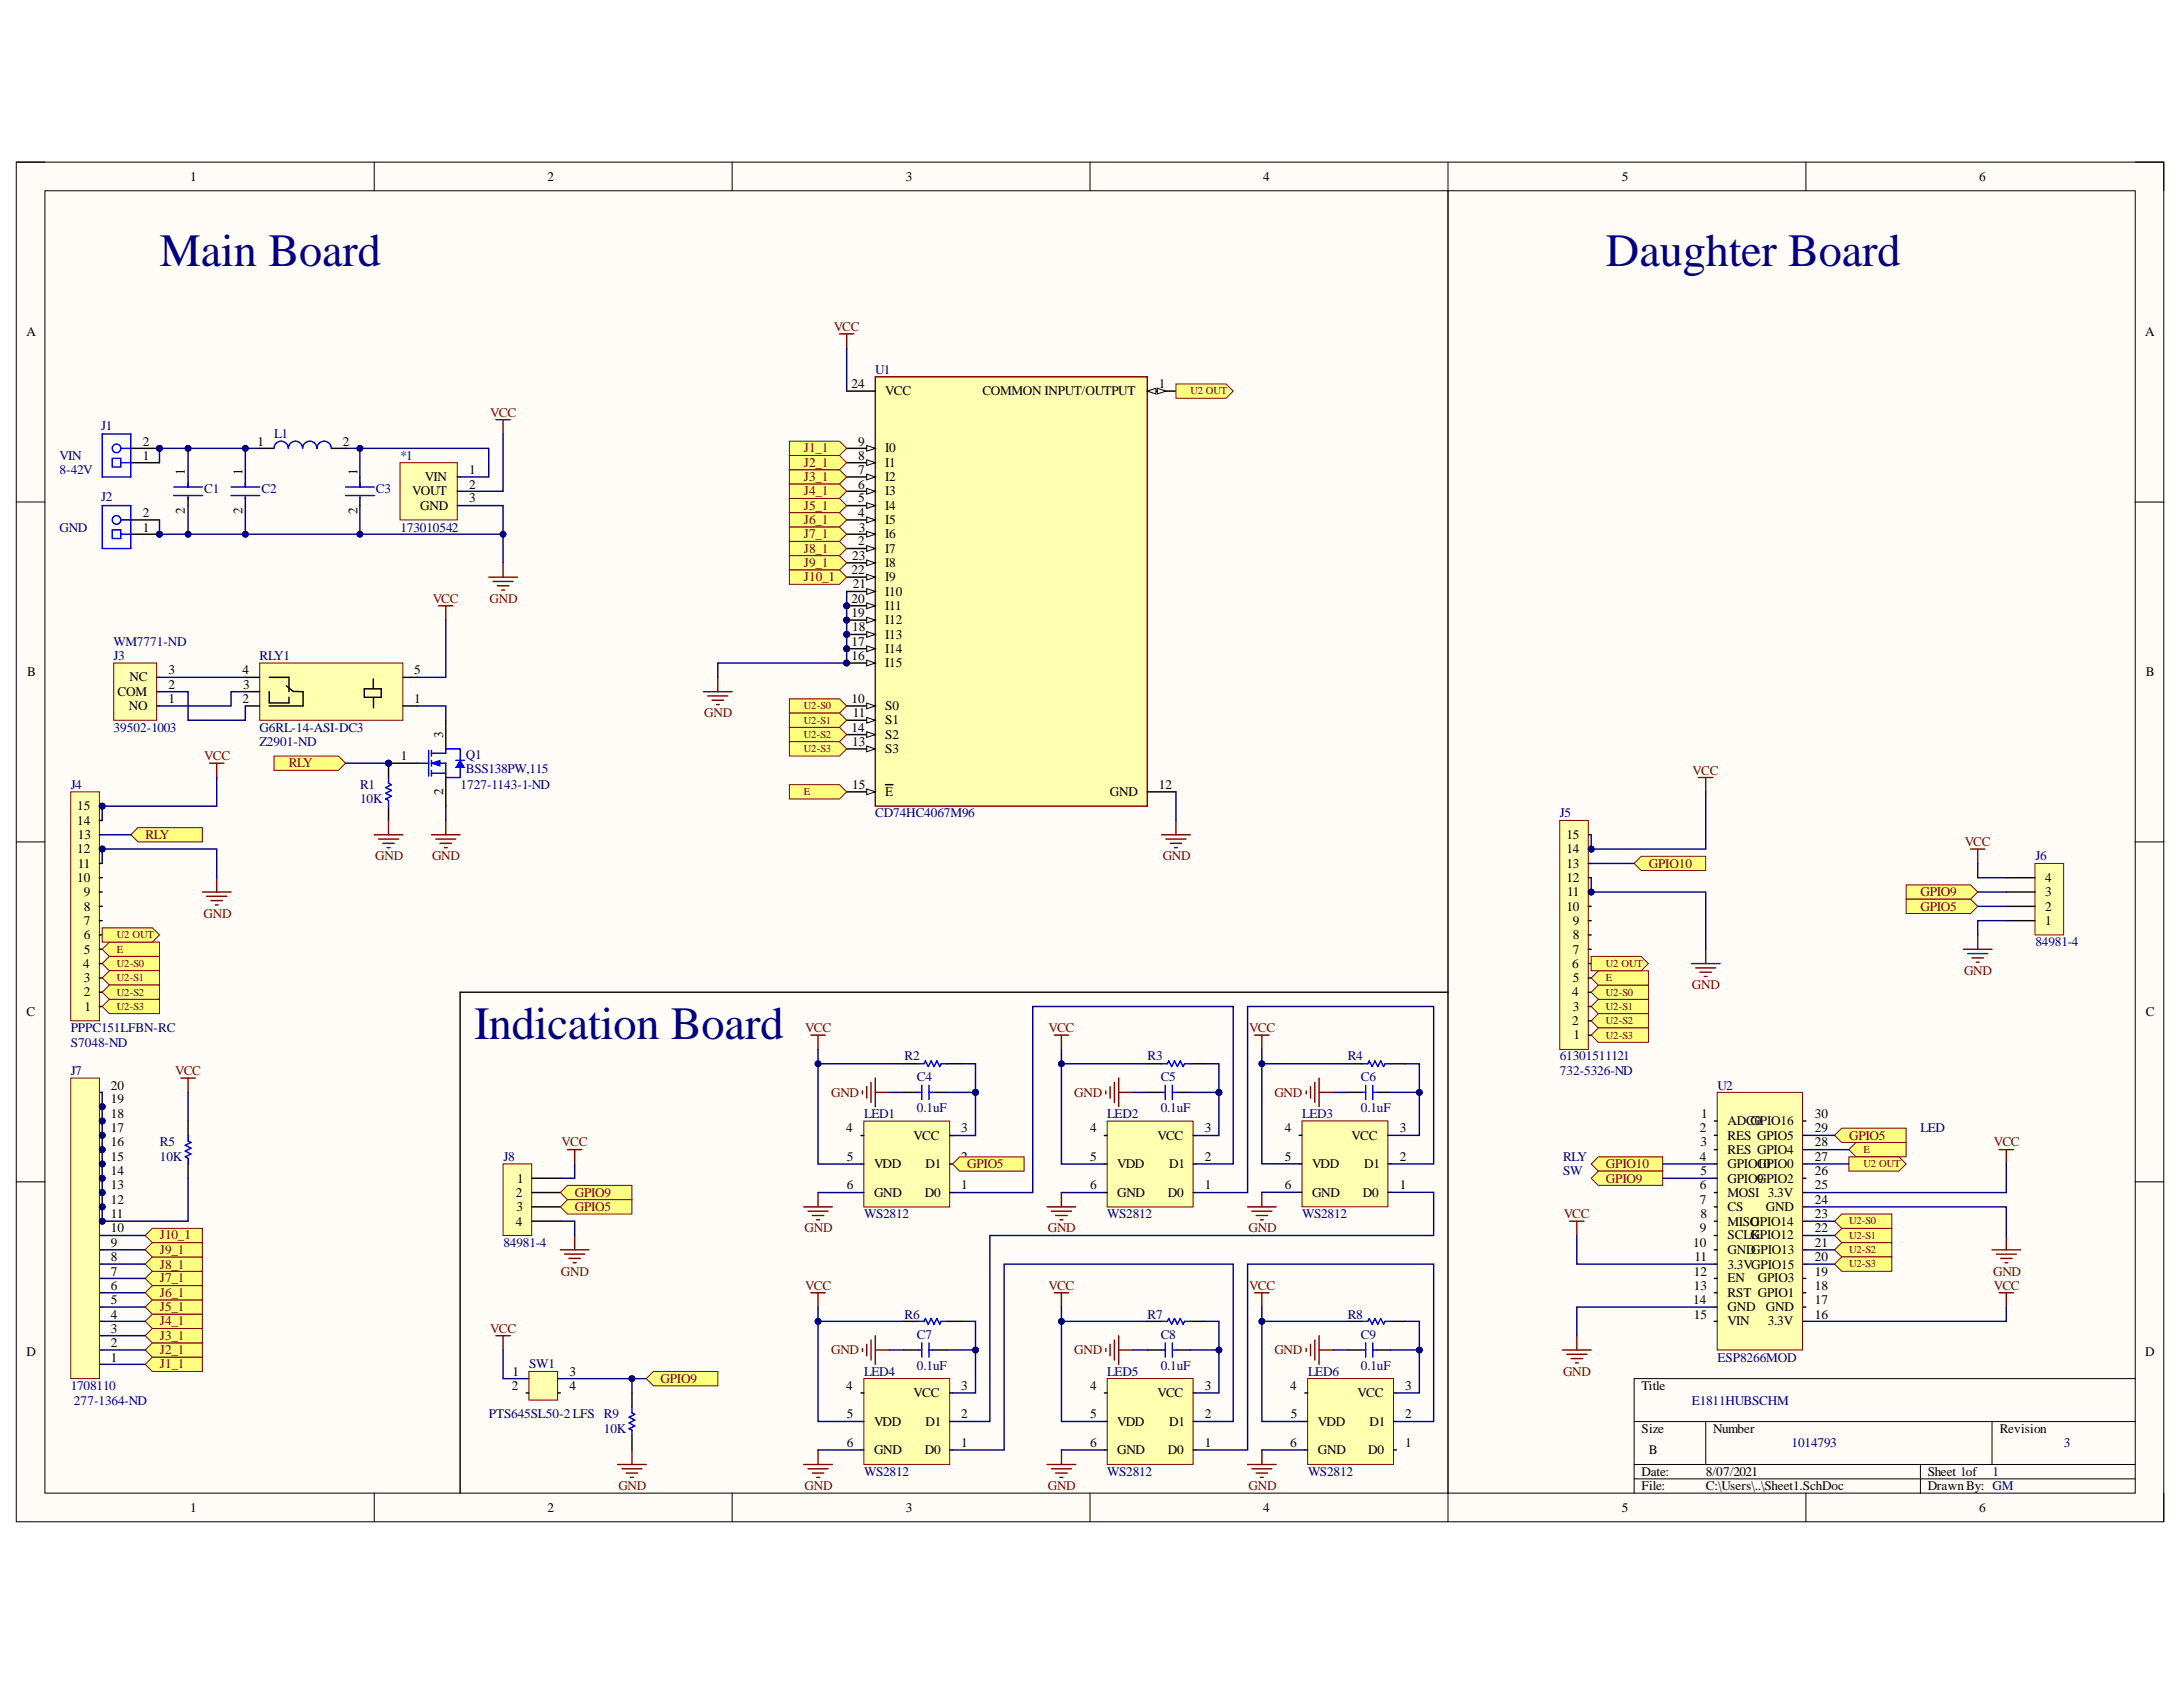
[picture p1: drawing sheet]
<svg xmlns="http://www.w3.org/2000/svg" width="279mm" height="216mm" viewBox="0 0 279 216" stroke-linecap="round" stroke-linejoin="round" font-family="sans-serif">
<defs><g id="words">
<g font-size="5.9" fill="#000080">
<text x="20.5" y="34">Main Board</text>
<text x="205.5" y="34">Daughter Board</text>
<text x="60.7" y="133">Indication Board</text>
</g>
<g font-size="1.7">
<text x="24.4" y="23.1">1</text>
<text x="70.1" y="23.1">2</text>
<text x="115.9" y="23.1">3</text>
<text x="161.7" y="23.1">4</text>
<text x="207.6" y="23.1">5</text>
<text x="253.3" y="23.1">6</text>
<text x="3.4" y="43">A</text>
<text x="274.5" y="43">A</text>
<text x="109" y="49.7">24</text>
<text x="113.3" y="50.6">VCC</text>
<text x="125.7" y="50.6">COMMON INPUT/OUTPUT</text>
<text x="148.3" y="49.7">1</text>
<text x="18.3" y="58.8">1</text>
<text x="18.3" y="57">2</text>
<text x="33" y="57">1</text>
<text x="43.9" y="57">2</text>
<text x="109.8" y="57">9</text>
<text x="109.8" y="58.8">8</text>
<text x="113.3" y="57.9">I0</text>
<text x="113.3" y="59.7">I1</text>
<text x="23.7" y="65.8" transform="rotate(-90 23.7 65.8)">2</text>
<text x="23.7" y="60.8" transform="rotate(-90 23.7 60.8)">1</text>
<text x="31" y="65.8" transform="rotate(-90 31 65.8)">2</text>
<text x="31" y="60.8" transform="rotate(-90 31 60.8)">1</text>
<text x="45.7" y="65.8" transform="rotate(-90 45.7 65.8)">2</text>
<text x="45.7" y="60.8" transform="rotate(-90 45.7 60.8)">1</text>
<text x="52.8" y="63.4">VOUT</text>
<text x="53.8" y="65.2">GND</text>
<text x="54.4" y="61.6">VIN</text>
<text x="60" y="60.7">1</text>
<text x="60" y="62.5">2</text>
<text x="60" y="64.3">3</text>
<text x="109.8" y="60.7">7</text>
<text x="109.8" y="62.5">6</text>
<text x="109.8" y="64.3">5</text>
<text x="113.3" y="61.6">I2</text>
<text x="113.3" y="63.4">I3</text>
<text x="113.3" y="65.2">I4</text>
<text x="18.3" y="68">1</text>
<text x="18.3" y="66.2">2</text>
<text x="109.1" y="71.7">23</text>
<text x="109.8" y="66.2">4</text>
<text x="109.8" y="69.8">2</text>
<text x="109.9" y="68">3</text>
<text x="113.3" y="67.1">I5</text>
<text x="113.3" y="68.9">I6</text>
<text x="113.3" y="70.7">I7</text>
<text x="109" y="73.5">22</text>
<text x="109" y="77.2">20</text>
<text x="109.2" y="75.3">21</text>
<text x="113.3" y="72.6">I8</text>
<text x="113.3" y="74.4">I9</text>
<text x="113.3" y="76.2">I10</text>
<text x="109" y="79">19</text>
<text x="109" y="82.6">17</text>
<text x="109.1" y="80.8">18</text>
<text x="113.3" y="78.1">I11</text>
<text x="113.3" y="79.9">I12</text>
<text x="113.3" y="81.7">I13</text>
<text x="113.3" y="83.6">I14</text>
<text x="3.5" y="86.5">B</text>
<text x="15.1" y="89.1">COM</text>
<text x="16.6" y="87.2">NC</text>
<text x="21.6" y="90">1</text>
<text x="21.6" y="88.1">2</text>
<text x="21.6" y="86.3">3</text>
<text x="31" y="90">2</text>
<text x="31" y="86.3">4</text>
<text x="31.1" y="88.1">3</text>
<text x="53" y="90">1</text>
<text x="53" y="86.3">5</text>
<text x="109" y="84.5">16</text>
<text x="109" y="90">10</text>
<text x="113.3" y="85.3">I15</text>
<text x="274.6" y="86.5">B</text>
<text x="16.5" y="90.8">NO</text>
<text x="56.7" y="94.4" transform="rotate(-90 56.7 94.4)">3</text>
<text x="109" y="93.6">14</text>
<text x="109.1" y="95.5">13</text>
<text x="109.2" y="91.8">11</text>
<text x="113.3" y="90.8">S0</text>
<text x="113.3" y="92.7">S1</text>
<text x="113.3" y="94.6">S2</text>
<text x="51.3" y="97.3">1</text>
<text x="56.7" y="101.7" transform="rotate(-90 56.7 101.7)">2</text>
<text x="109.1" y="101">15</text>
<text x="113.3" y="101.9">E</text>
<text x="113.3" y="96.3">S3</text>
<text x="142" y="101.9">GND</text>
<text x="148.3" y="101">12</text>
<text x="9.9" y="105.5">14</text>
<text x="9.9" y="103.7">15</text>
<text x="10" y="107.4">13</text>
<text x="200.5" y="107.4">15</text>
<text x="9.9" y="112.9">10</text>
<text x="9.9" y="109.2">12</text>
<text x="10" y="111">11</text>
<text x="200.5" y="112.8">12</text>
<text x="200.5" y="111">13</text>
<text x="200.5" y="109.2">14</text>
<text x="261.8" y="112.9">4</text>
<text x="10.7" y="118.4">7</text>
<text x="10.7" y="116.5">8</text>
<text x="10.7" y="114.7">9</text>
<text x="200.5" y="116.5">10</text>
<text x="200.6" y="114.7">11</text>
<text x="201.3" y="118.4">9</text>
<text x="261.8" y="118.4">1</text>
<text x="261.8" y="116.5">2</text>
<text x="261.8" y="114.7">3</text>
<text x="10.7" y="123.9">4</text>
<text x="10.7" y="125.7">3</text>
<text x="10.7" y="122">5</text>
<text x="10.7" y="120.2">6</text>
<text x="201.2" y="123.9">6</text>
<text x="201.3" y="125.7">5</text>
<text x="201.3" y="122">7</text>
<text x="201.3" y="120.2">8</text>
<text x="3.4" y="130.1">C</text>
<text x="10.7" y="127.5">2</text>
<text x="10.8" y="129.4">1</text>
<text x="201.2" y="131.2">2</text>
<text x="201.2" y="127.5">4</text>
<text x="201.3" y="129.4">3</text>
<text x="274.6" y="130.1">C</text>
<text x="201.4" y="133">1</text>
<text x="14.2" y="143.1">18</text>
<text x="14.2" y="141.2">19</text>
<text x="14.2" y="139.4">20</text>
<text x="217.7" y="143.1">1</text>
<text x="232.3" y="143.1">30</text>
<text x="14.2" y="148.6">15</text>
<text x="14.2" y="146.7">16</text>
<text x="14.2" y="144.9">17</text>
<text x="108.3" y="144.9">4</text>
<text x="108.4" y="148.6">5</text>
<text x="111.9" y="149.5">VDD</text>
<text x="116.9" y="145.9">VCC</text>
<text x="118.5" y="149.5">D1</text>
<text x="123" y="144.9">3</text>
<text x="123" y="148.6">2</text>
<text x="139.5" y="144.9">4</text>
<text x="139.5" y="148.6">5</text>
<text x="143" y="149.5">VDD</text>
<text x="148.1" y="145.9">VCC</text>
<text x="149.7" y="149.5">D1</text>
<text x="154.2" y="144.9">3</text>
<text x="154.2" y="148.6">2</text>
<text x="164.5" y="144.9">4</text>
<text x="164.5" y="148.6">5</text>
<text x="167.9" y="149.5">VDD</text>
<text x="173" y="145.9">VCC</text>
<text x="174.6" y="149.5">D1</text>
<text x="179.2" y="144.9">3</text>
<text x="179.2" y="148.6">2</text>
<text x="217.6" y="148.6">4</text>
<text x="217.6" y="144.9">2</text>
<text x="217.6" y="146.7">3</text>
<text x="221.1" y="144">ADCG0PIO16</text>
<text x="221.1" y="149.5">GPIOGPIO0</text>
<text x="221.1" y="147.6">RES GPIO4</text>
<text x="221.1" y="145.9">RES GPIO5</text>
<text x="224.9" y="149.5">10</text>
<text x="232.3" y="148.6">27</text>
<text x="232.3" y="146.7">28</text>
<text x="232.3" y="144.9">29</text>
<text x="14.2" y="155.9">11</text>
<text x="14.2" y="154.1">12</text>
<text x="14.2" y="152.2">13</text>
<text x="14.2" y="150.4">14</text>
<text x="66" y="153.1">2</text>
<text x="66.1" y="155">3</text>
<text x="66.2" y="151.4">1</text>
<text x="108.4" y="152.2">6</text>
<text x="111.9" y="153.1">GND</text>
<text x="118.4" y="153.1">D0</text>
<text x="123" y="152.2">1</text>
<text x="139.5" y="152.2">6</text>
<text x="143" y="153.1">GND</text>
<text x="149.5" y="153.1">D0</text>
<text x="154.2" y="152.2">1</text>
<text x="164.5" y="152.2">6</text>
<text x="167.9" y="153.1">GND</text>
<text x="174.4" y="153.1">D0</text>
<text x="179.2" y="152.2">1</text>
<text x="217.6" y="154.1">7</text>
<text x="217.6" y="152.2">6</text>
<text x="217.6" y="155.9">8</text>
<text x="217.6" y="150.4">5</text>
<text x="221.1" y="155">CS</text>
<text x="221.1" y="153.1">MOSI 3.3V</text>
<text x="221.1" y="151.4">GPIOGPIO2</text>
<text x="224.9" y="151.4">9</text>
<text x="226" y="155">GND</text>
<text x="232.3" y="155.9">23</text>
<text x="232.3" y="154.1">24</text>
<text x="232.3" y="152.2">25</text>
<text x="232.3" y="150.4">26</text>
<text x="14.2" y="161.4">8</text>
<text x="14.2" y="159.6">9</text>
<text x="14.2" y="157.7">10</text>
<text x="66" y="156.8">4</text>
<text x="216.7" y="159.6">10</text>
<text x="216.9" y="161.4">11</text>
<text x="217.6" y="157.7">9</text>
<text x="221.1" y="160.5">GNDGPIO13</text>
<text x="221.1" y="158.6">SCLGPIO12</text>
<text x="221.1" y="156.8">MISO</text>
<text x="224.1" y="156.8">GPIO14</text>
<text x="224.1" y="158.6">K</text>
<text x="232.3" y="161.4">20</text>
<text x="232.3" y="159.6">21</text>
<text x="232.3" y="157.7">22</text>
<text x="14.2" y="166.9">5</text>
<text x="14.2" y="165">6</text>
<text x="14.2" y="163.3">7</text>
<text x="216.7" y="166.9">14</text>
<text x="216.8" y="165">13</text>
<text x="216.8" y="163.3">12</text>
<text x="221.1" y="167.8">GND</text>
<text x="221.1" y="166">RST GPIO1</text>
<text x="221.1" y="164.1">EN</text>
<text x="221.1" y="162.3">3.3VGPIO15</text>
<text x="225" y="164.1">GPIO3</text>
<text x="226" y="167.8">GND</text>
<text x="232.3" y="166.9">17</text>
<text x="232.3" y="165">18</text>
<text x="232.3" y="163.3">19</text>
<text x="3.4" y="173.5">D</text>
<text x="14.2" y="172.4">2</text>
<text x="14.2" y="170.5">3</text>
<text x="14.2" y="168.8">4</text>
<text x="216.8" y="168.8">15</text>
<text x="221.1" y="169.6">VIN</text>
<text x="226.3" y="169.6">3.3V</text>
<text x="232.3" y="168.8">16</text>
<text x="274.5" y="173.5">D</text>
<text x="14.2" y="174.3">1</text>
<text x="65.5" y="177.9">2</text>
<text x="65.6" y="176">1</text>
<text x="72.9" y="176">3</text>
<text x="72.9" y="177.9">4</text>
<text x="108.3" y="177.9">4</text>
<text x="116.9" y="178.8">VCC</text>
<text x="123" y="177.9">3</text>
<text x="139.5" y="177.9">4</text>
<text x="148.1" y="178.8">VCC</text>
<text x="154.2" y="177.9">3</text>
<text x="165.1" y="177.9">4</text>
<text x="173.8" y="178.8">VCC</text>
<text x="179.8" y="177.9">3</text>
<text x="210.1" y="177.9">Title</text>
<text x="108.4" y="181.5">5</text>
<text x="108.4" y="185.2">6</text>
<text x="111.9" y="182.5">VDD</text>
<text x="118.5" y="182.5">D1</text>
<text x="123" y="181.5">2</text>
<text x="123" y="185.2">1</text>
<text x="139.5" y="181.5">5</text>
<text x="139.5" y="185.2">6</text>
<text x="143" y="182.5">VDD</text>
<text x="149.7" y="182.5">D1</text>
<text x="154.2" y="181.5">2</text>
<text x="154.2" y="185.2">1</text>
<text x="165.1" y="185.2">6</text>
<text x="165.2" y="181.5">5</text>
<text x="168.7" y="182.5">VDD</text>
<text x="175.3" y="182.5">D1</text>
<text x="179.8" y="181.5">2</text>
<text x="179.8" y="185.2">1</text>
<text x="210.1" y="183.4">Size</text>
<text x="219.2" y="183.4">Number</text>
<text x="255.9" y="183.4">Revision</text>
<text x="111.9" y="186.1">GND</text>
<text x="118.4" y="186.1">D0</text>
<text x="143" y="186.1">GND</text>
<text x="149.5" y="186.1">D0</text>
<text x="168.7" y="186.1">GND</text>
<text x="175.1" y="186.1">D0</text>
<text x="210.1" y="188.9">Date:</text>
<text x="210.1" y="190.7">File:</text>
<text x="211" y="186.1">B</text>
<text x="218.3" y="188.9">8/07/2021</text>
<text x="218.3" y="190.7">C:\Users\..\Sheet1.SchDoc</text>
<text x="246.7" y="188.9">Sheet 1of</text>
<text x="246.7" y="190.7">DrawnBy: GM</text>
<text x="24.4" y="193.4">1</text>
<text x="70.1" y="193.4">2</text>
<text x="115.9" y="193.4">3</text>
<text x="161.7" y="193.4">4</text>
<text x="207.6" y="193.4">5</text>
<text x="253.3" y="193.4">6</text>
</g>
<g font-size="1.7" fill="#800000">
<text x="106.7" y="42.3">VCC</text>
<text x="62.7" y="53.3">VCC</text>
<text x="102.9" y="57.9">J1_1</text>
<text x="102.9" y="59.7">J2_1</text>
<text x="102.9" y="61.6">J3_1</text>
<text x="102.9" y="63.4">J4_1</text>
<text x="102.9" y="65.2">J5_1</text>
<text x="102.9" y="67.1">J6_1</text>
<text x="102.9" y="68.9">J7_1</text>
<text x="102.9" y="70.7">J8_1</text>
<text x="55.4" y="77.2">VCC</text>
<text x="62.7" y="77.2">GND</text>
<text x="102.9" y="72.6">J9_1</text>
<text x="102.9" y="74.4">J10_1</text>
<text x="90.1" y="91.8">GND</text>
<text x="26.1" y="97.3">VCC</text>
<text x="36.9" y="98.2">RLY</text>
<text x="216.6" y="99.1">VCC</text>
<text x="18.6" y="107.4">RLY</text>
<text x="48" y="110.1">GND</text>
<text x="55.3" y="110.1">GND</text>
<text x="148.8" y="110.1">GND</text>
<text x="211" y="111">GPIO10</text>
<text x="251.5" y="108.3">VCC</text>
<text x="26" y="117.5">GND</text>
<text x="245.8" y="114.7">GPIO9</text>
<text x="245.8" y="116.5">GPIO5</text>
<text x="251.4" y="124.7">GND</text>
<text x="216.5" y="126.6">GND</text>
<text x="22.4" y="137.6">VCC</text>
<text x="103.1" y="132.1">VCC</text>
<text x="134.2" y="132.1">VCC</text>
<text x="159.9" y="132.1">VCC</text>
<text x="106.4" y="140.4">GND</text>
<text x="137.5" y="140.4">GND</text>
<text x="163.1" y="140.4">GND</text>
<text x="71.9" y="146.7">VCC</text>
<text x="123.8" y="149.5">GPIO5</text>
<text x="205.5" y="149.5">GPIO10</text>
<text x="236.7" y="145.9">GPIO5</text>
<text x="255.2" y="146.7">VCC</text>
<text x="73.6" y="153.1">GPIO9</text>
<text x="73.6" y="155">GPIO5</text>
<text x="200.1" y="155.9">VCC</text>
<text x="205.5" y="151.4">GPIO9</text>
<text x="20.5" y="160.5">J9_1</text>
<text x="20.5" y="158.6">J10_1</text>
<text x="103" y="157.7">GND</text>
<text x="134.1" y="157.7">GND</text>
<text x="159.8" y="157.7">GND</text>
<text x="20.5" y="167.8">J5_1</text>
<text x="20.5" y="166">J6_1</text>
<text x="20.5" y="164.1">J7_1</text>
<text x="20.5" y="162.3">J8_1</text>
<text x="71.8" y="163.3">GND</text>
<text x="103.1" y="165">VCC</text>
<text x="134.2" y="165">VCC</text>
<text x="159.9" y="165">VCC</text>
<text x="255.1" y="163.3">GND</text>
<text x="255.2" y="165">VCC</text>
<text x="20.5" y="173.3">J2_1</text>
<text x="20.5" y="171.5">J3_1</text>
<text x="20.5" y="169.6">J4_1</text>
<text x="62.7" y="170.5">VCC</text>
<text x="106.4" y="173.3">GND</text>
<text x="137.5" y="173.3">GND</text>
<text x="163.1" y="173.3">GND</text>
<text x="20.5" y="175.1">J1_1</text>
<text x="84.6" y="177">GPIO9</text>
<text x="200.1" y="176">GND</text>
<text x="79.1" y="190.7">GND</text>
<text x="103" y="190.7">GND</text>
<text x="134.1" y="190.7">GND</text>
<text x="159.8" y="190.7">GND</text>
</g>
<g font-size="1.7" fill="#000080">
<text x="112" y="47.8">U1</text>
<text x="7.6" y="58.8">VIN</text>
<text x="12.9" y="55">J1</text>
<text x="35.1" y="56.1">L1</text>
<text x="51.2" y="58.8">*1</text>
<text x="7.6" y="60.7">8-42V</text>
<text x="12.9" y="64.1">J2</text>
<text x="26.1" y="63">C1</text>
<text x="33.5" y="63">C2</text>
<text x="48.1" y="63">C3</text>
<text x="7.6" y="68">GND</text>
<text x="51.2" y="68">173010542</text>
<text x="14.5" y="82.6">WM7771-ND</text>
<text x="14.5" y="84.5">J3</text>
<text x="33.2" y="84.5">RLY1</text>
<text x="14.5" y="93.6">39502-1003</text>
<text x="33.2" y="95.5">Z2901-ND</text>
<text x="33.2" y="93.6">G6RL-14-ASI-DC3</text>
<text x="9" y="101">J4</text>
<text x="46.1" y="101">R1</text>
<text x="58.9" y="101">1727-1143-1-ND</text>
<text x="59.6" y="97.1">Q1</text>
<text x="59.6" y="99">BSS138PW,115</text>
<text x="46.1" y="102.8">10K</text>
<text x="112" y="104.6">CD74HC4067M96</text>
<text x="199.6" y="104.6">J5</text>
<text x="260.5" y="110.1">J6</text>
<text x="260.5" y="121.1">84981-4</text>
<text x="9" y="137.6">J7</text>
<text x="9" y="133.9">S7048-ND</text>
<text x="9" y="132.1">PPPC151LFBN-RC</text>
<text x="115.8" y="135.7">R2</text>
<text x="146.9" y="135.7">R3</text>
<text x="172.5" y="135.7">R4</text>
<text x="199.6" y="137.6">732-5326-ND</text>
<text x="199.6" y="135.7">61301511121</text>
<text x="110.6" y="143.1">LED1</text>
<text x="117.4" y="138.3">C4</text>
<text x="117.4" y="142.3">0.1uF</text>
<text x="141.7" y="143.1">LED2</text>
<text x="148.6" y="138.3">C5</text>
<text x="148.6" y="142.3">0.1uF</text>
<text x="166.7" y="143.1">LED3</text>
<text x="174.2" y="138.3">C6</text>
<text x="174.2" y="142.3">0.1uF</text>
<text x="219.8" y="139.4">U2</text>
<text x="20.5" y="146.7">R5</text>
<text x="20.5" y="148.6">10K</text>
<text x="64.4" y="148.6">J8</text>
<text x="200.1" y="148.6">RLY</text>
<text x="245.8" y="144.9">LED</text>
<text x="110.6" y="155.9">WS2812</text>
<text x="141.7" y="155.9">WS2812</text>
<text x="166.7" y="155.9">WS2812</text>
<text x="200.1" y="150.4">SW</text>
<text x="64.4" y="159.6">84981-4</text>
<text x="115.8" y="168.8">R6</text>
<text x="117.4" y="171.3">C7</text>
<text x="146.9" y="168.8">R7</text>
<text x="148.6" y="171.3">C8</text>
<text x="172.5" y="168.8">R8</text>
<text x="174.2" y="171.3">C9</text>
<text x="9" y="177.9">1708110</text>
<text x="9.5" y="179.8">277-1364-ND</text>
<text x="67.7" y="175.1">SW1</text>
<text x="110.6" y="176">LED4</text>
<text x="117.4" y="175.4">0.1uF</text>
<text x="141.7" y="176">LED5</text>
<text x="148.6" y="175.4">0.1uF</text>
<text x="167.4" y="176">LED6</text>
<text x="174.2" y="175.4">0.1uF</text>
<text x="216.5" y="179.8">E1811HUBSCHM</text>
<text x="219.8" y="174.3">ESP8266MOD</text>
<text x="62.6" y="181.5">PTS645SL50-2 LFS R9</text>
<text x="77.3" y="183.4">10K</text>
<text x="229.3" y="185.2">1014793</text>
<text x="264.1" y="185.2">3</text>
<text x="110.6" y="188.9">WS2812</text>
<text x="141.7" y="188.9">WS2812</text>
<text x="167.4" y="188.9">WS2812</text>
<text x="255" y="188.9">1</text>
</g>
<g font-size="1.4" fill="#800000">
<text x="152.4" y="50.4">U2 OUT</text>
<text x="102.9" y="90.8">U2-S0</text>
<text x="102.9" y="92.6">U2-S1</text>
<text x="102.9" y="94.5">U2-S2</text>
<text x="102.9" y="96.3">U2-S3</text>
<text x="102.9" y="101.7">E</text>
<text x="15" y="123.7">U2-S0</text>
<text x="15" y="125.6">U2-S1</text>
<text x="15" y="121.9">E</text>
<text x="15" y="120.1">U2 OUT</text>
<text x="205.5" y="125.6">E</text>
<text x="205.5" y="123.7">U2 OUT</text>
<text x="15" y="127.4">U2-S2</text>
<text x="15" y="129.2">U2-S3</text>
<text x="205.5" y="127.4">U2-S0</text>
<text x="205.5" y="129.2">U2-S1</text>
<text x="205.5" y="131.1">U2-S2</text>
<text x="205.5" y="132.9">U2-S3</text>
<text x="238.5" y="147.6">E</text>
<text x="238.5" y="149.4">U2 OUT</text>
<text x="236.7" y="156.7">U2-S0</text>
<text x="236.7" y="158.5">U2-S1</text>
<text x="236.7" y="160.4">U2-S2</text>
<text x="236.7" y="162.2">U2-S3</text>
</g>
</g></defs>
<path d="M2.1 20.7h274.8v174.1h-274.8z" fill-rule="evenodd" fill="#fffcf8"/>
<path d="M2.1 20.7h274.8v174.1h-274.8z" fill="none" stroke="#000" stroke-width=".13"/>
<path d="M5.7 24.4h267.6v166.7h-267.6z" fill-rule="evenodd" fill="#fffcf8"/>
<g fill="none" stroke="#000" stroke-width=".13">
<path d="M2.1 20.7h3.6M5.7 24.4h267.6v166.7h-267.6zM47.9 20.7v3.7M93.7 20.7v3.7M139.5 20.7v3.7M185.3 20.7v3.7M231.1 20.7v3.7M273.3 20.7h3.6v3.7M2.1 64.2h3.6M273.3 64.3h3.6M2.1 107.7h3.6M273.3 107.7h3.6"/>
<path d="M2.1 151.3h3.6M273.3 151.3h3.6M273.3 176.4h-64.1v14.7M47.9 191.1v3.7M93.7 191.1v3.7M139.5 191.1v3.7M185.3 191.1v3.7M209.2 181.9h64.1M209.2 187.4h64.1M209.2 189.3h64.1M218.3 181.9v5.5M231.1 191.1v3.7"/>
<path d="M245.8 187.4v3.7M255 181.9v5.5M276.9 191.1v3.7"/>
</g>
<path d="M219.8 139.8h10.9v33h-10.9z" fill-rule="evenodd" fill="#ffffb0"/>
<path d="M219.8 139.8h10.9v33h-10.9z" fill="none" stroke="#800000" stroke-width=".13"/>
<g fill="none" stroke="#000" stroke-width=".18">
<path d="M219.4 160h.4M219.4 158.1h.4M219.4 156.3h.4M219.4 154.5h.4M219.4 152.6h.4M219.4 150.8h.4M219.4 149h.4M219.4 147.1h.4M219.4 145.3h.4M219.4 143.5h.4M230.8 160h.3M230.8 158.1h.3"/>
<path d="M230.8 156.3h.3M230.8 154.5h.3M230.8 152.6h.3M230.8 150.8h.3M230.8 149h.3M230.8 147.1h.3M230.8 145.3h.3M230.8 143.5h.3M219.4 169.1h.4M219.4 167.3h.4M219.4 165.4h.4M219.4 163.6h.4"/>
<path d="M219.4 161.8h.4M230.8 169.1h.3M230.8 167.3h.3M230.8 165.4h.3M230.8 163.6h.3M230.8 161.8h.3"/>
</g>
<circle cx="20.4" cy="57.4" r=".36" fill="#000080"/>
<circle cx="20.4" cy="57.4" r=".36" fill="none" stroke="#000080" stroke-width=".13"/>
<path d="M16.7 59.2h3.7M16.7 57.4h3.7" fill="none" stroke="#000" stroke-width=".18"/>
<circle cx="20.4" cy="57.4" r=".36" fill="#000080"/>
<circle cx="20.4" cy="57.4" r=".36" fill="none" stroke="#000080" stroke-width=".13"/>
<path d="M13.1 55.5h3.6v5.5h-3.6zM15.5 57.4h1.2M15.5 59.2h1.2" fill="none" stroke="#00f" stroke-width=".18"/>
<circle cx="14.9" cy="57.4" r=".55" fill="#fff"/>
<g fill="none" stroke="#00f" stroke-width=".18">
<path d="M14.4 58.7h1.1v1.1h-1.1z"/>
<circle cx="14.9" cy="57.4" r=".55"/>
</g>
<path d="M200.9 156.3h1.8M201.8 156.3v1.8M255.9 147.1h1.8M256.8 147.1v1.9M255.9 165.4h1.8M256.8 165.4v1.9" fill="none" stroke="#800000" stroke-width=".18"/>
<path d="M33.2 84.9h18.4v7.3h-18.4z" fill-rule="evenodd" fill="#ffffb0"/>
<path d="M33.2 84.9h18.4v7.3h-18.4z" fill="none" stroke="#800000" stroke-width=".13"/>
<path d="M31.4 90.3h1.8M31.4 88.5h1.8M31.4 86.7h1.8M34.5 86.7h2.5v1.8M34.5 88.5v1.5h2.5v-.8M36.7 87.8l.8 .7h1.3v1.8h-4.3M46.6 88.2h2.2v1h-2.2zM47.8 86.9v1.2M47.8 89.3v1.3M51.6 90.3h1.8M51.6 86.7h1.8" fill="none" stroke="#000" stroke-width=".18"/>
<path d="M14.5 84.9h5.5v7.3h-5.5z" fill-rule="evenodd" fill="#ffffb0"/>
<path d="M14.5 84.9h5.5v7.3h-5.5z" fill="none" stroke="#800000" stroke-width=".13"/>
<path d="M20 90.3h.4M20 88.5h.4M20 86.7h.4" fill="none" stroke="#000" stroke-width=".18"/>
<circle cx="49.7" cy="97.7" r=".37" fill="#000080"/>
<circle cx="49.7" cy="97.7" r=".37" fill="none" stroke="#000080" stroke-width=".13"/>
<path d="M49.7 97.7h3.7M57.1 92.2v3.6" fill="none" stroke="#000" stroke-width=".18"/>
<circle cx="49.7" cy="97.7" r=".37" fill="#000080"/>
<circle cx="49.7" cy="97.7" r=".37" fill="none" stroke="#000080" stroke-width=".13"/>
<path d="M57.1 99.5v3.7" fill="none" stroke="#000" stroke-width=".18"/>
<path d="M53.4 97.7h1.5M54.9 96v3.3M55.2 96.4h1.9M55.2 97.7h1.9v1.8M55.2 99h1.9M55.2 96v.8M55.2 97.3v.7M55.2 98.6v.7" fill="none" stroke="#00f" stroke-width=".18"/>
<path d="M55.2 97.7l1.1-.4v.7z" fill="#00f"/>
<path d="M55.2 97.7l1.1-.4v.7z" fill="none" stroke="#00f" stroke-width=".13"/>
<path d="M57.1 96.4v-.6h1.8v1.5M58.9 98.2v1.3h-1.8" fill="none" stroke="#00f" stroke-width=".18"/>
<path d="M58.9 97.3l.5 .9h-1.1z" fill="#00f"/>
<path d="M58.9 97.3l.5 .9h-1.1z" fill="none" stroke="#00f" stroke-width=".13"/>
<path d="M58.3 97.3h1.1" fill="none" stroke="#00f" stroke-width=".18"/>
<path d="M56.1 77.5h1.9M57.1 77.5v1.9" fill="none" stroke="#800000" stroke-width=".18"/>
<circle cx="49.7" cy="97.7" r=".37" fill="#000080"/>
<circle cx="49.7" cy="97.7" r=".37" fill="none" stroke="#000080" stroke-width=".13"/>
<path d="M49.7 97.7v1.8" fill="none" stroke="#000" stroke-width=".18"/>
<circle cx="49.7" cy="97.7" r=".37" fill="#000080"/>
<circle cx="49.7" cy="97.7" r=".37" fill="none" stroke="#000080" stroke-width=".13"/>
<path d="M49.7 103.2v1.8" fill="none" stroke="#000" stroke-width=".18"/>
<path d="M49.7 99.5v.7l.4 .2-.7 .4 .7 .4-.7 .3 .7 .4-.7 .4 .3 .1v.8" fill="none" stroke="#00f" stroke-width=".18"/>
<path d="M35.1 96.8h8.2l.9 .9-.9 .9h-8.2z" fill-rule="evenodd" fill="#ffff80"/>
<path d="M35.1 96.8h8.2l.9 .9-.9 .9h-8.2z" fill="none" stroke="#800000" stroke-width=".13"/>
<g fill="none" stroke="#800000" stroke-width=".18">
<path d="M63.5 53.7h1.8M64.4 53.7v1.8M62.6 73.9h3.6M63.1 74.4h2.6M63.7 75h1.4M64.2 75.5h.4M64.4 72v1.9M47.9 106.8h3.7M48.4 107.4h2.6M49 107.9h1.5M49.5 108.5h.4M49.7 105v1.8"/>
<path d="M55.2 106.8h3.7M55.8 107.4h2.5M56.3 107.9h1.5M56.9 108.5h.3M57.1 105v1.8M255 160h3.6M256.8 158.1v1.9M200 172.8h3.7M200.5 173.3h2.6M201.1 173.9h1.5M201.6 174.4h.4M201.8 170.9v1.9"/>
<path d="M255.5 160.5h2.6M256.1 161.1h1.4M256.6 161.6h.4"/>
</g>
<path d="M203.7 149l.9-1h8.2v1.9h-8.2z" fill-rule="evenodd" fill="#ffff80"/>
<path d="M203.7 149l.9-1h8.2v1.9h-8.2z" fill="none" stroke="#800000" stroke-width=".13"/>
<circle cx="13.1" cy="156.3" r=".37" fill="#000080"/>
<circle cx="13.1" cy="156.3" r=".37" fill="none" stroke="#000080" stroke-width=".13"/>
<circle cx="13.1" cy="154.5" r=".37" fill="#000080"/>
<circle cx="13.1" cy="154.5" r=".37" fill="none" stroke="#000080" stroke-width=".13"/>
<circle cx="13.1" cy="152.6" r=".37" fill="#000080"/>
<circle cx="13.1" cy="152.6" r=".37" fill="none" stroke="#000080" stroke-width=".13"/>
<circle cx="13.1" cy="150.8" r=".36" fill="#000080"/>
<circle cx="13.1" cy="150.8" r=".36" fill="none" stroke="#000080" stroke-width=".13"/>
<circle cx="13.1" cy="149" r=".37" fill="#000080"/>
<circle cx="13.1" cy="149" r=".37" fill="none" stroke="#000080" stroke-width=".13"/>
<circle cx="13.1" cy="147.1" r=".37" fill="#000080"/>
<circle cx="13.1" cy="147.1" r=".37" fill="none" stroke="#000080" stroke-width=".13"/>
<circle cx="13.1" cy="145.3" r=".37" fill="#000080"/>
<circle cx="13.1" cy="145.3" r=".37" fill="none" stroke="#000080" stroke-width=".13"/>
<circle cx="13.1" cy="143.5" r=".36" fill="#000080"/>
<circle cx="13.1" cy="143.5" r=".36" fill="none" stroke="#000080" stroke-width=".13"/>
<circle cx="13.1" cy="141.6" r=".37" fill="#000080"/>
<circle cx="13.1" cy="141.6" r=".37" fill="none" stroke="#000080" stroke-width=".13"/>
<path d="M12.7 160h.4M12.7 158.1h.4M12.7 156.3h.4M12.7 170.9h.4M12.7 169.1h.4M12.7 167.3h.4M12.7 165.4h.4M12.7 163.6h.4M12.7 161.8h.4M12.7 174.6h.4M12.7 172.8h.4" fill="none" stroke="#000" stroke-width=".18"/>
<circle cx="13.1" cy="156.3" r=".37" fill="#000080"/>
<circle cx="13.1" cy="156.3" r=".37" fill="none" stroke="#000080" stroke-width=".13"/>
<path d="M12.7 154.5h.4" fill="none" stroke="#000" stroke-width=".18"/>
<circle cx="13.1" cy="154.5" r=".37" fill="#000080"/>
<circle cx="13.1" cy="154.5" r=".37" fill="none" stroke="#000080" stroke-width=".13"/>
<path d="M12.7 152.6h.4" fill="none" stroke="#000" stroke-width=".18"/>
<circle cx="13.1" cy="152.6" r=".37" fill="#000080"/>
<circle cx="13.1" cy="152.6" r=".37" fill="none" stroke="#000080" stroke-width=".13"/>
<path d="M12.7 150.8h.4" fill="none" stroke="#000" stroke-width=".18"/>
<circle cx="13.1" cy="150.8" r=".36" fill="#000080"/>
<circle cx="13.1" cy="150.8" r=".36" fill="none" stroke="#000080" stroke-width=".13"/>
<path d="M12.7 149h.4" fill="none" stroke="#000" stroke-width=".18"/>
<circle cx="13.1" cy="149" r=".37" fill="#000080"/>
<circle cx="13.1" cy="149" r=".37" fill="none" stroke="#000080" stroke-width=".13"/>
<path d="M12.7 147.1h.4" fill="none" stroke="#000" stroke-width=".18"/>
<circle cx="13.1" cy="147.1" r=".37" fill="#000080"/>
<circle cx="13.1" cy="147.1" r=".37" fill="none" stroke="#000080" stroke-width=".13"/>
<path d="M12.7 145.3h.4" fill="none" stroke="#000" stroke-width=".18"/>
<circle cx="13.1" cy="145.3" r=".37" fill="#000080"/>
<circle cx="13.1" cy="145.3" r=".37" fill="none" stroke="#000080" stroke-width=".13"/>
<path d="M12.7 143.5h.4" fill="none" stroke="#000" stroke-width=".18"/>
<circle cx="13.1" cy="143.5" r=".36" fill="#000080"/>
<circle cx="13.1" cy="143.5" r=".36" fill="none" stroke="#000080" stroke-width=".13"/>
<path d="M12.7 141.6h.4" fill="none" stroke="#000" stroke-width=".18"/>
<circle cx="13.1" cy="141.6" r=".37" fill="#000080"/>
<circle cx="13.1" cy="141.6" r=".37" fill="none" stroke="#000080" stroke-width=".13"/>
<path d="M12.7 139.8h.4" fill="none" stroke="#000" stroke-width=".18"/>
<path d="M9.1 138h3.6v38.4h-3.6z" fill-rule="evenodd" fill="#ffffb0"/>
<path d="M9.1 138h3.6v38.4h-3.6z" fill="none" stroke="#800000" stroke-width=".13"/>
<path d="M24.1 143.5v1.8M24.1 149v1.8" fill="none" stroke="#000" stroke-width=".18"/>
<path d="M24.1 145.3v.7l.3 .2-.7 .4 .7 .3-.7 .4 .7 .4-.7 .3 .4 .2v.8" fill="none" stroke="#00f" stroke-width=".18"/>
<path d="M23.2 138h1.8M24.1 138v1.8" fill="none" stroke="#800000" stroke-width=".18"/>
<circle cx="20.4" cy="68.4" r=".37" fill="#000080"/>
<circle cx="20.4" cy="68.4" r=".37" fill="none" stroke="#000080" stroke-width=".13"/>
<path d="M16.7 68.4h3.7" fill="none" stroke="#000" stroke-width=".18"/>
<circle cx="20.4" cy="68.4" r=".37" fill="#000080"/>
<circle cx="20.4" cy="68.4" r=".37" fill="none" stroke="#000080" stroke-width=".13"/>
<path d="M16.7 66.5h3.7" fill="none" stroke="#000" stroke-width=".18"/>
<path d="M13.1 64.7h3.6v5.5h-3.6zM15.5 66.5h1.2M15.5 68.4h1.2" fill="none" stroke="#00f" stroke-width=".18"/>
<circle cx="14.9" cy="66.5" r=".55" fill="#fff"/>
<g fill="none" stroke="#00f" stroke-width=".18">
<path d="M14.4 67.8h1.1v1.1h-1.1z"/>
<circle cx="14.9" cy="66.5" r=".55"/>
</g>
<circle cx="13.1" cy="108.7" r=".37" fill="#000080"/>
<circle cx="13.1" cy="108.7" r=".37" fill="none" stroke="#000080" stroke-width=".13"/>
<circle cx="13.1" cy="103.2" r=".37" fill="#000080"/>
<circle cx="13.1" cy="103.2" r=".37" fill="none" stroke="#000080" stroke-width=".13"/>
<path d="M9.1 101.3h3.6v29.3h-3.6z" fill-rule="evenodd" fill="#ffffb0"/>
<path d="M9.1 101.3h3.6v29.3h-3.6z" fill="none" stroke="#800000" stroke-width=".13"/>
<path d="M12.7 119.7h.4M12.7 117.8h.4M12.7 116h.4M12.7 114.2h.4M12.7 112.3h.4M12.7 110.5h.4M12.7 108.7h.4M12.7 128.8h.4M12.7 127h.4M12.7 125.2h.4M12.7 123.3h.4M12.7 121.5h.4" fill="none" stroke="#000" stroke-width=".18"/>
<circle cx="13.1" cy="108.7" r=".37" fill="#000080"/>
<circle cx="13.1" cy="108.7" r=".37" fill="none" stroke="#000080" stroke-width=".13"/>
<path d="M12.7 106.8h.4M12.7 105h.4M12.7 103.2h.4" fill="none" stroke="#000" stroke-width=".18"/>
<circle cx="13.1" cy="103.2" r=".37" fill="#000080"/>
<circle cx="13.1" cy="103.2" r=".37" fill="none" stroke="#000080" stroke-width=".13"/>
<path d="M26.8 97.7h1.9M27.7 97.7v1.8M25.9 114.2h3.7M26.5 114.7h2.5M27 115.3h1.5M27.6 115.8h.3M27.7 112.3v1.9" fill="none" stroke="#800000" stroke-width=".18"/>
<path d="M210.1 109.6h8.2v1.8h-8.2l-.9-.9z" fill-rule="evenodd" fill="#ffff80"/>
<path d="M210.1 109.6h8.2v1.8h-8.2l-.9-.9z" fill="none" stroke="#800000" stroke-width=".13"/>
<path d="M18.6 174.6l.9-.9h6.4v1.8h-6.4z" fill-rule="evenodd" fill="#ffff80"/>
<path d="M18.6 174.6l.9-.9h6.4v1.8h-6.4z" fill="none" stroke="#800000" stroke-width=".13"/>
<path d="M18.6 172.8l.9-.9h6.4v1.8h-6.4z" fill-rule="evenodd" fill="#ffff80"/>
<path d="M18.6 172.8l.9-.9h6.4v1.8h-6.4z" fill="none" stroke="#800000" stroke-width=".13"/>
<path d="M18.6 170.9l.9-.9h6.4v1.9h-6.4z" fill-rule="evenodd" fill="#ffff80"/>
<path d="M18.6 170.9l.9-.9h6.4v1.9h-6.4z" fill="none" stroke="#800000" stroke-width=".13"/>
<path d="M18.6 169.1l.9-.9h6.4v1.8h-6.4z" fill-rule="evenodd" fill="#ffff80"/>
<path d="M18.6 169.1l.9-.9h6.4v1.8h-6.4z" fill="none" stroke="#800000" stroke-width=".13"/>
<path d="M18.6 167.3l.9-.9h6.4v1.8h-6.4z" fill-rule="evenodd" fill="#ffff80"/>
<path d="M18.6 167.3l.9-.9h6.4v1.8h-6.4z" fill="none" stroke="#800000" stroke-width=".13"/>
<path d="M18.6 165.4l.9-.9h6.4v1.9h-6.4z" fill-rule="evenodd" fill="#ffff80"/>
<path d="M18.6 165.4l.9-.9h6.4v1.9h-6.4z" fill="none" stroke="#800000" stroke-width=".13"/>
<path d="M18.6 163.6l.9-.9h6.4v1.8h-6.4z" fill-rule="evenodd" fill="#ffff80"/>
<path d="M18.6 163.6l.9-.9h6.4v1.8h-6.4z" fill="none" stroke="#800000" stroke-width=".13"/>
<path d="M18.6 161.8l.9-.9h6.4v1.8h-6.4z" fill-rule="evenodd" fill="#ffff80"/>
<path d="M18.6 161.8l.9-.9h6.4v1.8h-6.4z" fill="none" stroke="#800000" stroke-width=".13"/>
<path d="M18.6 160l.9-1h6.4v1.9h-6.4z" fill-rule="evenodd" fill="#ffff80"/>
<path d="M18.6 160l.9-1h6.4v1.9h-6.4z" fill="none" stroke="#800000" stroke-width=".13"/>
<path d="M18.6 158.1l.9-.9h6.4v1.8h-6.4z" fill-rule="evenodd" fill="#ffff80"/>
<path d="M18.6 158.1l.9-.9h6.4v1.8h-6.4z" fill="none" stroke="#800000" stroke-width=".13"/>
<circle cx="203.7" cy="114.2" r=".37" fill="#000080"/>
<circle cx="203.7" cy="114.2" r=".37" fill="none" stroke="#000080" stroke-width=".13"/>
<circle cx="203.7" cy="108.7" r=".37" fill="#000080"/>
<circle cx="203.7" cy="108.7" r=".37" fill="none" stroke="#000080" stroke-width=".13"/>
<path d="M199.6 105h3.7v29.3h-3.7z" fill-rule="evenodd" fill="#ffffb0"/>
<path d="M199.6 105h3.7v29.3h-3.7z" fill="none" stroke="#800000" stroke-width=".13"/>
<path d="M203.3 119.7h.4M203.3 117.8h.4M203.3 116h.4M203.3 114.2h.4M203.3 132.5h.4M203.3 130.6h.4M203.3 128.8h.4M203.3 127h.4M203.3 125.2h.4M203.3 123.3h.4M203.3 121.5h.4" fill="none" stroke="#000" stroke-width=".18"/>
<circle cx="203.7" cy="114.2" r=".37" fill="#000080"/>
<circle cx="203.7" cy="114.2" r=".37" fill="none" stroke="#000080" stroke-width=".13"/>
<path d="M203.3 112.3h.4M203.3 110.5h.4M203.3 108.7h.4" fill="none" stroke="#000" stroke-width=".18"/>
<circle cx="203.7" cy="108.7" r=".37" fill="#000080"/>
<circle cx="203.7" cy="108.7" r=".37" fill="none" stroke="#000080" stroke-width=".13"/>
<path d="M203.3 106.8h.4" fill="none" stroke="#000" stroke-width=".18"/>
<path d="M217.4 99.5h1.8M218.3 99.5v1.8M216.5 123.3h3.6M217 123.9h2.6M217.6 124.4h1.4M218.1 125h.4M218.3 121.5v1.8" fill="none" stroke="#800000" stroke-width=".18"/>
<path d="M16.7 106.8l1-.9h8.2v1.8h-8.2z" fill-rule="evenodd" fill="#ffff80"/>
<path d="M16.7 106.8l1-.9h8.2v1.8h-8.2z" fill="none" stroke="#800000" stroke-width=".13"/>
<path d="M185.3 24.4v102.6" fill="none" stroke="#000" stroke-width=".18"/>
<path d="M204.6 149.9h8.2v1.8h-8.2l-.9-.9z" fill-rule="evenodd" fill="#ffff80"/>
<path d="M204.6 149.9h8.2v1.8h-8.2l-.9-.9z" fill="none" stroke="#800000" stroke-width=".13"/>
<path d="M260.5 110.5h3.6v9.2h-3.6z" fill-rule="evenodd" fill="#ffffb0"/>
<path d="M260.5 110.5h3.6v9.2h-3.6z" fill="none" stroke="#800000" stroke-width=".13"/>
<path d="M256.8 117.8h3.7M256.8 116h3.7M256.8 114.2h3.7M256.8 112.3h3.7" fill="none" stroke="#000" stroke-width=".18"/>
<path d="M244 113.3h8.2l.9 .9-.9 .9h-8.2z" fill-rule="evenodd" fill="#ffff80"/>
<path d="M244 113.3h8.2l.9 .9-.9 .9h-8.2z" fill="none" stroke="#800000" stroke-width=".13"/>
<path d="M244 115.1h8.2l.9 .9-.9 .9h-8.2z" fill-rule="evenodd" fill="#ffff80"/>
<path d="M244 115.1h8.2l.9 .9-.9 .9h-8.2z" fill="none" stroke="#800000" stroke-width=".13"/>
<path d="M252.2 108.7h1.8M253.1 108.7v1.8M253.1 119.7v1.8M251.3 121.5h3.7M251.8 122h2.6M252.4 122.6h1.5M252.9 123.1h.4" fill="none" stroke="#800000" stroke-width=".18"/>
<path d="M58.9 191.1v-64.1h126.4v64.1" fill="none" stroke="#000" stroke-width=".18"/>
<path d="M64.4 149h3.6v9.1h-3.6z" fill-rule="evenodd" fill="#ffffb0"/>
<path d="M64.4 149h3.6v9.1h-3.6z" fill="none" stroke="#800000" stroke-width=".13"/>
<path d="M68 150.8h3.7M68 152.6h3.7M68 154.5h3.7M68 156.3h3.7" fill="none" stroke="#000" stroke-width=".18"/>
<path d="M72.6 151.7h8.3v1.8h-8.3l-.9-.9z" fill-rule="evenodd" fill="#ffff80"/>
<path d="M72.6 151.7h8.3v1.8h-8.3l-.9-.9z" fill="none" stroke="#800000" stroke-width=".13"/>
<path d="M71.7 154.5l.9-1h8.3v1.9h-8.3z" fill-rule="evenodd" fill="#ffff80"/>
<path d="M71.7 154.5l.9-1h8.3v1.9h-8.3z" fill="none" stroke="#800000" stroke-width=".13"/>
<path d="M71.7 160h3.7M72.6 147.1h1.9M73.6 147.1v1.9M73.6 158.1v1.9M72.3 160.5h2.5M72.8 161h1.5M73.4 161.6h.3" fill="none" stroke="#800000" stroke-width=".18"/>
<path d="M110.6 143.5h10.9v11h-10.9z" fill-rule="evenodd" fill="#ffffb0"/>
<path d="M110.6 143.5h10.9v11h-10.9z" fill="none" stroke="#800000" stroke-width=".13"/>
<path d="M110.2 145.3h.4M110.2 149h.4M110.2 152.6h.4M121.5 145.3h.4M121.5 149h.4M121.5 152.6h.4" fill="none" stroke="#000" stroke-width=".18"/>
<path d="M166.6 143.5h11v10.9h-11z" fill-rule="evenodd" fill="#ffffb0"/>
<path d="M166.6 143.5h11v10.9h-11z" fill="none" stroke="#800000" stroke-width=".13"/>
<path d="M166.3 145.3h.3M166.3 148.9h.3M166.3 152.6h.3M177.6 145.3h.4M177.6 148.9h.4M177.6 152.6h.4" fill="none" stroke="#000" stroke-width=".18"/>
<path d="M110.6 176.4h11v11h-11z" fill-rule="evenodd" fill="#ffffb0"/>
<path d="M110.6 176.4h11v11h-11z" fill="none" stroke="#800000" stroke-width=".13"/>
<path d="M110.2 178.3h.4M121.6 178.3h.3M110.2 181.9h.4M110.2 185.6h.4M121.6 181.9h.3M121.6 185.6h.3" fill="none" stroke="#000" stroke-width=".18"/>
<path d="M141.7 176.4h11v11h-11z" fill-rule="evenodd" fill="#ffffb0"/>
<path d="M141.7 176.4h11v11h-11z" fill="none" stroke="#800000" stroke-width=".13"/>
<path d="M141.4 178.3h.3M152.7 178.3h.4M141.4 181.9h.3M141.4 185.6h.3M152.7 181.9h.4M152.7 185.6h.4" fill="none" stroke="#000" stroke-width=".18"/>
<path d="M167.4 176.4h11v11h-11z" fill-rule="evenodd" fill="#ffffb0"/>
<path d="M167.4 176.4h11v11h-11z" fill="none" stroke="#800000" stroke-width=".13"/>
<path d="M167 178.3h.4M178.4 178.3h.3M167 181.9h.4M167 185.6h.4M178.4 181.9h.3M178.4 185.6h.3" fill="none" stroke="#000" stroke-width=".18"/>
<path d="M67.7 175.5h3.7v3.7h-3.7z" fill-rule="evenodd" fill="#ffffb0"/>
<path d="M67.7 175.5h3.7v3.7h-3.7z" fill="none" stroke="#800000" stroke-width=".13"/>
<path d="M67.3 176.4h.4M67.3 178.3h.4M71.4 176.4h.3M71.4 178.3h.3M80.9 178.3v1.8M80.9 183.8v1.8" fill="none" stroke="#000" stroke-width=".18"/>
<path d="M80.9 180.1v.7l.3 .2-.7 .4 .7 .4-.7 .3 .7 .4-.7 .3 .4 .2v.8" fill="none" stroke="#00f" stroke-width=".18"/>
<path d="M63.5 170.9h1.8M64.4 170.9v1.9M79 187.4h3.7M79.6 188h2.6M80.1 188.5h1.5M80.7 189.1h.4M80.9 185.6v1.8" fill="none" stroke="#800000" stroke-width=".18"/>
<path d="M82.7 176.4l.9-.9h8.3v1.9h-8.3z" fill-rule="evenodd" fill="#ffff80"/>
<path d="M82.7 176.4l.9-.9h8.3v1.9h-8.3z" fill="none" stroke="#800000" stroke-width=".13"/>
<path d="M115.7 139.8h1.8M115.7 136.1h1.8M119.4 139.8h1.8M121.2 136.1h1.8" fill="none" stroke="#000" stroke-width=".18"/>
<path d="M117.5 139.8h.5M117.5 136.1h.8l.1-.3 .4 .7 .4-.7 .3 .7 .4-.7 .4 .7 .2-.4h.7M118 138.9v1.8M118.9 138.9v1.8M118.9 139.8h.5" fill="none" stroke="#00f" stroke-width=".18"/>
<path d="M103.8 132.5h1.8M104.7 132.5v1.8M110.4 139.6v.4M110.9 139.1v1.4M111.5 138.5v2.6M112 138v3.6M112 139.8h1.9M102.9 154.5h3.6M103.4 155h2.6M104 155.6h1.4M104.5 156.1h.4M104.7 152.6v1.9" fill="none" stroke="#800000" stroke-width=".18"/>
<path d="M121.9 149l.9-.9h8.3v1.8h-8.3z" fill-rule="evenodd" fill="#ffff80"/>
<path d="M121.9 149l.9-.9h8.3v1.8h-8.3z" fill="none" stroke="#800000" stroke-width=".13"/>
<path d="M141.7 143.5h11v11h-11z" fill-rule="evenodd" fill="#ffffb0"/>
<path d="M141.7 143.5h11v11h-11z" fill="none" stroke="#800000" stroke-width=".13"/>
<g fill="none" stroke="#000" stroke-width=".18">
<path d="M146.8 139.8h1.9M146.8 136.1h1.9M150.5 139.8h1.8M152.3 136.1h1.9M172.5 139.8h1.8M172.5 136.1h1.8M176.2 139.8h1.8M178 136.1h1.8M141.3 145.3h.4M141.3 149h.4M141.3 152.6h.4M152.7 145.3h.4"/>
<path d="M152.7 149h.4M152.7 152.6h.4M115.7 169.1h1.8M115.7 172.8h1.8M119.4 172.8h1.8M121.2 169.1h1.8M146.8 169.1h1.9M146.8 172.8h1.9M150.5 172.8h1.8M152.3 169.1h1.9M172.5 172.8h1.8M172.5 169.1h1.8"/>
<path d="M176.2 172.8h1.8M178 169.1h1.8"/>
</g>
<g fill="none" stroke="#00f" stroke-width=".18">
<path d="M148.7 139.8h.4M148.7 136.1h.7l.2-.3 .4 .7 .3-.7 .4 .7 .4-.7 .3 .7 .2-.4h.7M149.1 138.9v1.8M150 138.9v1.8M150 139.8h.5M174.3 139.8h.5M174.3 136.1h.8l.1-.3 .4 .7 .4-.7 .3 .7 .4-.7 .4 .7 .2-.4h.7M174.8 138.9v1.8M175.7 139.8h.5M175.7 138.9v1.8M117.5 172.8h.5M117.5 169.1h.8l.1-.4 .4 .8 .4-.8 .3 .8 .4-.8 .4 .8 .2-.4h.7"/>
<path d="M118 171.9v1.8M118.9 171.9v1.8M118.9 172.8h.5M148.7 172.8h.4M148.7 169.1h.7l.2-.4 .4 .8 .3-.8 .4 .8 .4-.8 .3 .8 .2-.4h.7M149.1 171.9v1.8M150 171.9v1.8M150 172.8h.5M174.3 172.8h.5M174.3 169.1h.8l.1-.4 .4 .8 .4-.8 .3 .8 .4-.8 .4 .8 .2-.4h.7M174.8 171.9v1.8M175.7 171.9v1.8"/>
<path d="M175.7 172.8h.5"/>
</g>
<g fill="none" stroke="#800000" stroke-width=".18">
<path d="M134.9 132.5h1.9M135.8 132.5v1.8M141.5 139.6v.4M142.1 139.1v1.4M142.6 138.5v2.6M143.2 138v3.6M143.2 139.8h1.8M160.6 132.5h1.8M161.5 132.5v1.8M167.2 139.6v.4M167.7 139.1v1.4M168.3 138.5v2.6"/>
<path d="M168.8 139.8h1.9M168.8 138v3.6M134 154.5h3.7M134.6 155h2.5M135.1 155.6h1.5M135.7 156.1h.3M135.8 152.6v1.9M159.7 154.5h3.6M160.2 155h2.6M160.8 155.6h1.4M161.3 156.1h.4M161.5 152.6v1.9"/>
<path d="M103.8 165.4h1.8M104.7 165.4v1.9M110.4 172.6v.4M110.9 172v1.5M111.5 171.5v2.6M112 170.9v3.7M112 172.8h1.9M134.9 165.4h1.9M135.8 165.4v1.9M141.5 172.6v.4M142.1 172v1.5M142.6 171.5v2.6"/>
<path d="M143.2 170.9v3.7M143.2 172.8h1.8M160.6 165.4h1.8M161.5 165.4v1.9M167.2 172.6v.4M167.7 172v1.5M168.3 171.5v2.6M168.8 170.9v3.7M168.8 172.8h1.9M102.9 187.4h3.6M103.4 188h2.6M104 188.5h1.4"/>
<path d="M104.5 189.1h.4M104.7 185.6v1.8M134 187.4h3.7M134.6 188h2.5M135.1 188.5h1.5M135.7 189.1h.3M135.9 185.6v1.8M159.7 187.4h3.6M160.2 188h2.6M160.8 188.5h1.4M161.3 189.1h.4M161.5 185.6v1.8"/>
</g>
<path d="M51.2 59.2h7.3v7.3h-7.3z" fill-rule="evenodd" fill="#ffffb0"/>
<path d="M51.2 59.2h7.3v7.3h-7.3z" fill="none" stroke="#800000" stroke-width=".13"/>
<path d="M33.2 57.4h1.9M42.4 57.4h1.8M24.1 61v1.3M24.1 63.6v1.1M31.4 61v1.3M31.4 63.6v1.1M46.1 61v1.3M46.1 63.6v1.1M58.5 61h.4M58.5 62.9h.4M58.5 64.7h.4" fill="none" stroke="#000" stroke-width=".18"/>
<g fill="none" stroke="#00f" stroke-width=".18">
<path d="M35.1 57.4a.92 .92 0 0 1 .9-.9 .92 .92 0 0 1 .9 .9 .91 .91 0 0 1 .9-.9 .91 .91 0 0 1 .9 .9 .92 .92 0 0 1 .9-.9 .92 .92 0 0 1 1 .9 .92 .92 0 0 1 .9-.9 .92 .92 0 0 1 .9 .9M22.2 62.3h3.7M22.2 63.4h3.7M24.1 61.8v.5M24.1 63.6v.2M29.6 62.3h3.6M29.6 63.4h3.6M31.4 61.8v.5M31.4 63.6v.2M44.2 62.3h3.7M44.2 63.4h3.7M46.1 61.8v.5"/>
<path d="M46.1 63.6v.2"/>
</g>
<path d="M234.8 145.3l.9-.9h8.3v1.8h-8.3z" fill-rule="evenodd" fill="#ffff80"/>
<path d="M234.8 145.3l.9-.9h8.3v1.8h-8.3z" fill="none" stroke="#800000" stroke-width=".13"/>
<circle cx="108.4" cy="77.5" r=".37" fill="#000080"/>
<circle cx="108.4" cy="77.5" r=".37" fill="none" stroke="#000080" stroke-width=".13"/>
<circle cx="108.4" cy="79.4" r=".37" fill="#000080"/>
<circle cx="108.4" cy="79.4" r=".37" fill="none" stroke="#000080" stroke-width=".13"/>
<circle cx="108.4" cy="81.2" r=".37" fill="#000080"/>
<circle cx="108.4" cy="81.2" r=".37" fill="none" stroke="#000080" stroke-width=".13"/>
<circle cx="108.4" cy="83" r=".37" fill="#000080"/>
<circle cx="108.4" cy="83" r=".37" fill="none" stroke="#000080" stroke-width=".13"/>
<circle cx="108.4" cy="84.9" r=".37" fill="#000080"/>
<circle cx="108.4" cy="84.9" r=".37" fill="none" stroke="#000080" stroke-width=".13"/>
<path d="M112 48.2h34.8v55h-34.8z" fill-rule="evenodd" fill="#ffffb0"/>
<path d="M112 48.2h34.8v55h-34.8z" fill="none" stroke="#800000" stroke-width=".18"/>
<path d="M108.4 50.1h3.6M108.4 101.3h3.6" fill="none" stroke="#000" stroke-width=".18"/>
<path d="M110.9 101l1.1 .3-1.1 .4z" fill="#f8fcff"/>
<path d="M110.9 101l1.1 .3-1.1 .4z" fill="none" stroke="#000" stroke-width=".13"/>
<path d="M146.8 50.1h3.7M113.3 100.4h1" fill="none" stroke="#000" stroke-width=".18"/>
<path d="M146.8 50.1l1.1-.4v.7z" fill="#f8fcff"/>
<path d="M146.8 50.1l1.1-.4v.7z" fill="none" stroke="#000" stroke-width=".13"/>
<path d="M148.1 49.7l1.1 .4-1.1 .3z" fill="#f8fcff"/>
<path d="M148.1 49.7l1.1 .4-1.1 .3z" fill="none" stroke="#000" stroke-width=".13"/>
<path d="M108.4 57.4h3.6" fill="none" stroke="#000" stroke-width=".18"/>
<path d="M110.9 57l1.1 .4-1.1 .3z" fill="#f8fcff"/>
<path d="M110.9 57l1.1 .4-1.1 .3z" fill="none" stroke="#000" stroke-width=".13"/>
<path d="M108.4 59.2h3.6" fill="none" stroke="#000" stroke-width=".18"/>
<path d="M110.9 58.8l1.1 .4-1.1 .4z" fill="#f8fcff"/>
<path d="M110.9 58.8l1.1 .4-1.1 .4z" fill="none" stroke="#000" stroke-width=".13"/>
<path d="M108.4 61h3.6" fill="none" stroke="#000" stroke-width=".18"/>
<path d="M110.9 60.7l1.1 .3-1.1 .4z" fill="#f8fcff"/>
<path d="M110.9 60.7l1.1 .3-1.1 .4z" fill="none" stroke="#000" stroke-width=".13"/>
<path d="M108.4 62.9h3.6" fill="none" stroke="#000" stroke-width=".18"/>
<path d="M110.9 62.5l1.1 .4-1.1 .3z" fill="#f8fcff"/>
<path d="M110.9 62.5l1.1 .4-1.1 .3z" fill="none" stroke="#000" stroke-width=".13"/>
<path d="M108.4 64.7h3.6" fill="none" stroke="#000" stroke-width=".18"/>
<path d="M110.9 64.3l1.1 .4-1.1 .4z" fill="#f8fcff"/>
<path d="M110.9 64.3l1.1 .4-1.1 .4z" fill="none" stroke="#000" stroke-width=".13"/>
<path d="M108.4 66.5h3.6" fill="none" stroke="#000" stroke-width=".18"/>
<path d="M110.9 66.2l1.1 .3-1.1 .4z" fill="#f8fcff"/>
<path d="M110.9 66.2l1.1 .3-1.1 .4z" fill="none" stroke="#000" stroke-width=".13"/>
<path d="M108.4 68.4h3.6" fill="none" stroke="#000" stroke-width=".18"/>
<path d="M110.9 68l1.1 .4-1.1 .3z" fill="#f8fcff"/>
<path d="M110.9 68l1.1 .4-1.1 .3z" fill="none" stroke="#000" stroke-width=".13"/>
<path d="M108.4 70.2h3.6" fill="none" stroke="#000" stroke-width=".18"/>
<path d="M110.9 69.8l1.1 .4-1.1 .4z" fill="#f8fcff"/>
<path d="M110.9 69.8l1.1 .4-1.1 .4z" fill="none" stroke="#000" stroke-width=".13"/>
<path d="M108.4 72h3.6" fill="none" stroke="#000" stroke-width=".18"/>
<path d="M110.9 71.7l1.1 .3-1.1 .4z" fill="#f8fcff"/>
<path d="M110.9 71.7l1.1 .3-1.1 .4z" fill="none" stroke="#000" stroke-width=".13"/>
<path d="M108.4 73.9h3.6" fill="none" stroke="#000" stroke-width=".18"/>
<path d="M110.9 73.5l1.1 .4-1.1 .3z" fill="#f8fcff"/>
<path d="M110.9 73.5l1.1 .4-1.1 .3z" fill="none" stroke="#000" stroke-width=".13"/>
<path d="M108.4 75.7h3.6" fill="none" stroke="#000" stroke-width=".18"/>
<path d="M110.9 75.3l1.1 .4-1.1 .4z" fill="#f8fcff"/>
<path d="M110.9 75.3l1.1 .4-1.1 .4z" fill="none" stroke="#000" stroke-width=".13"/>
<path d="M108.4 77.5h3.6" fill="none" stroke="#000" stroke-width=".18"/>
<path d="M110.9 77.2l1.1 .3-1.1 .4z" fill="#f8fcff"/>
<path d="M110.9 77.2l1.1 .3-1.1 .4z" fill="none" stroke="#000" stroke-width=".13"/>
<circle cx="108.4" cy="77.5" r=".37" fill="#000080"/>
<circle cx="108.4" cy="77.5" r=".37" fill="none" stroke="#000080" stroke-width=".13"/>
<path d="M108.4 79.4h3.6" fill="none" stroke="#000" stroke-width=".18"/>
<path d="M110.9 79l1.1 .4-1.1 .3z" fill="#f8fcff"/>
<path d="M110.9 79l1.1 .4-1.1 .3z" fill="none" stroke="#000" stroke-width=".13"/>
<circle cx="108.4" cy="79.4" r=".37" fill="#000080"/>
<circle cx="108.4" cy="79.4" r=".37" fill="none" stroke="#000080" stroke-width=".13"/>
<path d="M108.4 81.2h3.6" fill="none" stroke="#000" stroke-width=".18"/>
<path d="M110.9 80.8l1.1 .4-1.1 .4z" fill="#f8fcff"/>
<path d="M110.9 80.8l1.1 .4-1.1 .4z" fill="none" stroke="#000" stroke-width=".13"/>
<circle cx="108.4" cy="81.2" r=".37" fill="#000080"/>
<circle cx="108.4" cy="81.2" r=".37" fill="none" stroke="#000080" stroke-width=".13"/>
<path d="M108.4 83h3.6" fill="none" stroke="#000" stroke-width=".18"/>
<path d="M110.9 82.7l1.1 .3-1.1 .4z" fill="#f8fcff"/>
<path d="M110.9 82.7l1.1 .3-1.1 .4z" fill="none" stroke="#000" stroke-width=".13"/>
<circle cx="108.4" cy="83" r=".37" fill="#000080"/>
<circle cx="108.4" cy="83" r=".37" fill="none" stroke="#000080" stroke-width=".13"/>
<path d="M108.4 84.9h3.6" fill="none" stroke="#000" stroke-width=".18"/>
<path d="M110.9 84.5l1.1 .4-1.1 .3z" fill="#f8fcff"/>
<path d="M110.9 84.5l1.1 .4-1.1 .3z" fill="none" stroke="#000" stroke-width=".13"/>
<circle cx="108.4" cy="84.9" r=".37" fill="#000080"/>
<circle cx="108.4" cy="84.9" r=".37" fill="none" stroke="#000080" stroke-width=".13"/>
<path d="M108.4 90.3h3.6" fill="none" stroke="#000" stroke-width=".18"/>
<path d="M110.9 90l1.1 .3-1.1 .4z" fill="#f8fcff"/>
<path d="M110.9 90l1.1 .3-1.1 .4z" fill="none" stroke="#000" stroke-width=".13"/>
<path d="M108.4 92.2h3.6" fill="none" stroke="#000" stroke-width=".18"/>
<path d="M110.9 91.8l1.1 .4-1.1 .3z" fill="#f8fcff"/>
<path d="M110.9 91.8l1.1 .4-1.1 .3z" fill="none" stroke="#000" stroke-width=".13"/>
<path d="M108.4 94h3.6" fill="none" stroke="#000" stroke-width=".18"/>
<path d="M110.9 93.6l1.1 .4-1.1 .4z" fill="#f8fcff"/>
<path d="M110.9 93.6l1.1 .4-1.1 .4z" fill="none" stroke="#000" stroke-width=".13"/>
<path d="M108.4 95.8h3.6" fill="none" stroke="#000" stroke-width=".18"/>
<path d="M110.9 95.5l1.1 .3-1.1 .4z" fill="#f8fcff"/>
<path d="M110.9 95.5l1.1 .3-1.1 .4z" fill="none" stroke="#000" stroke-width=".13"/>
<path d="M146.8 101.3h3.7" fill="none" stroke="#000" stroke-width=".18"/>
<path d="M150.5 49.1h6.4l.9 1-.9 .9h-6.4z" fill-rule="evenodd" fill="#ffff80"/>
<path d="M150.5 49.1h6.4l.9 1-.9 .9h-6.4z" fill="none" stroke="#800000" stroke-width=".13"/>
<path d="M107.4 42.7h1.9M108.4 42.7v1.9M148.7 106.8h3.6M149.2 107.4h2.6M149.8 107.9h1.4M150.3 108.5h.4M150.5 105v1.8" fill="none" stroke="#800000" stroke-width=".18"/>
<path d="M101 89.4h6.4l1 .9-1 1h-6.4z" fill-rule="evenodd" fill="#ffff80"/>
<path d="M101 89.4h6.4l1 .9-1 1h-6.4z" fill="none" stroke="#800000" stroke-width=".13"/>
<path d="M101 91.3h6.4l1 .9-1 .9h-6.4z" fill-rule="evenodd" fill="#ffff80"/>
<path d="M101 91.3h6.4l1 .9-1 .9h-6.4z" fill="none" stroke="#800000" stroke-width=".13"/>
<path d="M101 93.1h6.4l1 .9-1 .9h-6.4z" fill-rule="evenodd" fill="#ffff80"/>
<path d="M101 93.1h6.4l1 .9-1 .9h-6.4z" fill="none" stroke="#800000" stroke-width=".13"/>
<path d="M101 94.9h6.4l1 .9-1 1h-6.4z" fill-rule="evenodd" fill="#ffff80"/>
<path d="M101 94.9h6.4l1 .9-1 1h-6.4z" fill="none" stroke="#800000" stroke-width=".13"/>
<path d="M101 56.5h6.4l1 .9-1 .9h-6.4z" fill-rule="evenodd" fill="#ffff80"/>
<path d="M101 56.5h6.4l1 .9-1 .9h-6.4z" fill="none" stroke="#800000" stroke-width=".13"/>
<path d="M101 58.3h6.4l1 .9-1 .9h-6.4z" fill-rule="evenodd" fill="#ffff80"/>
<path d="M101 58.3h6.4l1 .9-1 .9h-6.4z" fill="none" stroke="#800000" stroke-width=".13"/>
<path d="M101 60.1h6.4l1 .9-1 1h-6.4z" fill-rule="evenodd" fill="#ffff80"/>
<path d="M101 60.1h6.4l1 .9-1 1h-6.4z" fill="none" stroke="#800000" stroke-width=".13"/>
<path d="M101 62h6.4l1 .9-1 .9h-6.4z" fill-rule="evenodd" fill="#ffff80"/>
<path d="M101 62h6.4l1 .9-1 .9h-6.4z" fill="none" stroke="#800000" stroke-width=".13"/>
<path d="M101 63.8h6.4l1 .9-1 .9h-6.4z" fill-rule="evenodd" fill="#ffff80"/>
<path d="M101 63.8h6.4l1 .9-1 .9h-6.4z" fill="none" stroke="#800000" stroke-width=".13"/>
<path d="M101 65.6h6.4l1 .9-1 1h-6.4z" fill-rule="evenodd" fill="#ffff80"/>
<path d="M101 65.6h6.4l1 .9-1 1h-6.4z" fill="none" stroke="#800000" stroke-width=".13"/>
<path d="M101 67.5h6.4l1 .9-1 .9h-6.4z" fill-rule="evenodd" fill="#ffff80"/>
<path d="M101 67.5h6.4l1 .9-1 .9h-6.4z" fill="none" stroke="#800000" stroke-width=".13"/>
<path d="M101 69.3h6.4l1 .9-1 .9h-6.4z" fill-rule="evenodd" fill="#ffff80"/>
<path d="M101 69.3h6.4l1 .9-1 .9h-6.4z" fill="none" stroke="#800000" stroke-width=".13"/>
<path d="M101 71.1h6.4l1 .9-1 .9h-6.4z" fill-rule="evenodd" fill="#ffff80"/>
<path d="M101 71.1h6.4l1 .9-1 .9h-6.4z" fill="none" stroke="#800000" stroke-width=".13"/>
<path d="M101 72.9h6.4l1 1-1 .9h-6.4z" fill-rule="evenodd" fill="#ffff80"/>
<path d="M101 72.9h6.4l1 1-1 .9h-6.4z" fill="none" stroke="#800000" stroke-width=".13"/>
<path d="M14 122.4h6.4v1.8h-6.4l-.9-.9z" fill-rule="evenodd" fill="#ffff80"/>
<path d="M14 122.4h6.4v1.8h-6.4l-.9-.9z" fill="none" stroke="#800000" stroke-width=".13"/>
<path d="M14 124.2h6.4v1.9h-6.4l-.9-.9z" fill-rule="evenodd" fill="#ffff80"/>
<path d="M14 124.2h6.4v1.9h-6.4l-.9-.9z" fill="none" stroke="#800000" stroke-width=".13"/>
<path d="M13.1 127l.9-.9h6.4v1.8h-6.4z" fill-rule="evenodd" fill="#ffff80"/>
<path d="M13.1 127l.9-.9h6.4v1.8h-6.4z" fill="none" stroke="#800000" stroke-width=".13"/>
<path d="M13.1 128.8l.9-.9h6.4v1.8h-6.4z" fill-rule="evenodd" fill="#ffff80"/>
<path d="M13.1 128.8l.9-.9h6.4v1.8h-6.4z" fill="none" stroke="#800000" stroke-width=".13"/>
<path d="M101 100.4h6.4l1 .9-1 1h-6.4z" fill-rule="evenodd" fill="#ffff80"/>
<path d="M101 100.4h6.4l1 .9-1 1h-6.4z" fill="none" stroke="#800000" stroke-width=".13"/>
<path d="M13.1 121.5l.9-.9h6.4v1.8h-6.4z" fill-rule="evenodd" fill="#ffff80"/>
<path d="M13.1 121.5l.9-.9h6.4v1.8h-6.4z" fill="none" stroke="#800000" stroke-width=".13"/>
<path d="M90 88.5h3.7M90.6 89.1h2.6M91.1 89.6h1.5M91.7 90.2h.4M91.9 86.7v1.8" fill="none" stroke="#800000" stroke-width=".18"/>
<path d="M13.1 118.7h6.4l.9 1-.9 .9h-6.4z" fill-rule="evenodd" fill="#ffff80"/>
<path d="M13.1 118.7h6.4l.9 1-.9 .9h-6.4z" fill="none" stroke="#800000" stroke-width=".13"/>
<path d="M150.5 101.3v3.7M13.1 139.8v16.5h11v-5.5M13.1 160h5.5M13.1 158.1h5.5M13.1 170.9h5.5M13.1 169.1h5.5M13.1 167.3h5.5M13.1 165.4h5.5M13.1 163.6h5.5M13.1 161.8h5.5M13.1 174.6h5.5M13.1 172.8h5.5" fill="none" stroke="#000080" stroke-width=".18"/>
<circle cx="13.1" cy="141.6" r=".37" fill="#000080"/>
<circle cx="13.1" cy="141.6" r=".37" fill="none" stroke="#000080" stroke-width=".13"/>
<circle cx="13.1" cy="143.5" r=".36" fill="#000080"/>
<circle cx="13.1" cy="143.5" r=".36" fill="none" stroke="#000080" stroke-width=".13"/>
<circle cx="13.1" cy="145.3" r=".37" fill="#000080"/>
<circle cx="13.1" cy="145.3" r=".37" fill="none" stroke="#000080" stroke-width=".13"/>
<circle cx="13.1" cy="147.1" r=".37" fill="#000080"/>
<circle cx="13.1" cy="147.1" r=".37" fill="none" stroke="#000080" stroke-width=".13"/>
<circle cx="13.1" cy="149" r=".37" fill="#000080"/>
<circle cx="13.1" cy="149" r=".37" fill="none" stroke="#000080" stroke-width=".13"/>
<circle cx="13.1" cy="150.8" r=".36" fill="#000080"/>
<circle cx="13.1" cy="150.8" r=".36" fill="none" stroke="#000080" stroke-width=".13"/>
<circle cx="13.1" cy="152.6" r=".37" fill="#000080"/>
<circle cx="13.1" cy="152.6" r=".37" fill="none" stroke="#000080" stroke-width=".13"/>
<circle cx="13.1" cy="154.5" r=".37" fill="#000080"/>
<circle cx="13.1" cy="154.5" r=".37" fill="none" stroke="#000080" stroke-width=".13"/>
<circle cx="13.1" cy="156.3" r=".37" fill="#000080"/>
<circle cx="13.1" cy="156.3" r=".37" fill="none" stroke="#000080" stroke-width=".13"/>
<path d="M13.1 110.5v-1.8h14.6v3.6" fill="none" stroke="#000080" stroke-width=".18"/>
<circle cx="13.1" cy="108.7" r=".37" fill="#000080"/>
<circle cx="13.1" cy="108.7" r=".37" fill="none" stroke="#000080" stroke-width=".13"/>
<path d="M27.7 99.5v3.7h-14.6v1.8M13.1 106.8h3.6" fill="none" stroke="#000080" stroke-width=".18"/>
<circle cx="13.1" cy="103.2" r=".37" fill="#000080"/>
<circle cx="13.1" cy="103.2" r=".37" fill="none" stroke="#000080" stroke-width=".13"/>
<path d="M58.9 64.7h5.5v3.7h-44v-1.9M20.4 88.5h3.7v3.7h7.3v-1.9M20.4 86.7h11M31.4 88.5h-1.8v1.8h-9.2" fill="none" stroke="#000080" stroke-width=".18"/>
<circle cx="20.4" cy="68.4" r=".37" fill="#000080"/>
<circle cx="20.4" cy="68.4" r=".37" fill="none" stroke="#000080" stroke-width=".13"/>
<circle cx="24.1" cy="68.4" r=".37" fill="#000080"/>
<circle cx="24.1" cy="68.4" r=".37" fill="none" stroke="#000080" stroke-width=".13"/>
<circle cx="31.4" cy="68.4" r=".37" fill="#000080"/>
<circle cx="31.4" cy="68.4" r=".37" fill="none" stroke="#000080" stroke-width=".13"/>
<circle cx="46.1" cy="68.4" r=".37" fill="#000080"/>
<circle cx="46.1" cy="68.4" r=".37" fill="none" stroke="#000080" stroke-width=".13"/>
<circle cx="64.4" cy="68.4" r=".37" fill="#000080"/>
<circle cx="64.4" cy="68.4" r=".37" fill="none" stroke="#000080" stroke-width=".13"/>
<path d="M33.2 57.4h-12.8v1.8" fill="none" stroke="#000080" stroke-width=".18"/>
<circle cx="20.4" cy="57.4" r=".36" fill="#000080"/>
<circle cx="20.4" cy="57.4" r=".36" fill="none" stroke="#000080" stroke-width=".13"/>
<circle cx="24.1" cy="57.4" r=".37" fill="#000080"/>
<circle cx="24.1" cy="57.4" r=".37" fill="none" stroke="#000080" stroke-width=".13"/>
<circle cx="31.4" cy="57.4" r=".37" fill="#000080"/>
<circle cx="31.4" cy="57.4" r=".37" fill="none" stroke="#000080" stroke-width=".13"/>
<path d="M44.2 97.7h5.5" fill="none" stroke="#000080" stroke-width=".18"/>
<circle cx="49.7" cy="97.7" r=".37" fill="#000080"/>
<circle cx="49.7" cy="97.7" r=".37" fill="none" stroke="#000080" stroke-width=".13"/>
<path d="M44.2 57.4h18.4v3.6h-3.7" fill="none" stroke="#000080" stroke-width=".18"/>
<circle cx="46.1" cy="57.4" r=".37" fill="#000080"/>
<circle cx="46.1" cy="57.4" r=".37" fill="none" stroke="#000080" stroke-width=".13"/>
<path d="M64.4 55.5v7.4h-5.5M57.1 79.4v7.3h-3.7M53.4 90.3h3.7v1.9M64.4 172.8v3.6h2.9M71.7 176.4h9.2v1.9" fill="none" stroke="#000080" stroke-width=".18"/>
<circle cx="80.9" cy="176.4" r=".37" fill="#000080"/>
<circle cx="80.9" cy="176.4" r=".37" fill="none" stroke="#000080" stroke-width=".13"/>
<path d="M71.7 156.3h1.9v1.8M73.6 149v1.8h-1.9M80.9 176.4h1.8" fill="none" stroke="#000080" stroke-width=".18"/>
<circle cx="80.9" cy="176.4" r=".37" fill="#000080"/>
<circle cx="80.9" cy="176.4" r=".37" fill="none" stroke="#000080" stroke-width=".13"/>
<path d="M108.4 75.7v9.2h-16.5v1.8" fill="none" stroke="#000080" stroke-width=".18"/>
<circle cx="108.4" cy="77.5" r=".37" fill="#000080"/>
<circle cx="108.4" cy="77.5" r=".37" fill="none" stroke="#000080" stroke-width=".13"/>
<circle cx="108.4" cy="79.4" r=".37" fill="#000080"/>
<circle cx="108.4" cy="79.4" r=".37" fill="none" stroke="#000080" stroke-width=".13"/>
<circle cx="108.4" cy="81.2" r=".37" fill="#000080"/>
<circle cx="108.4" cy="81.2" r=".37" fill="none" stroke="#000080" stroke-width=".13"/>
<circle cx="108.4" cy="83" r=".37" fill="#000080"/>
<circle cx="108.4" cy="83" r=".37" fill="none" stroke="#000080" stroke-width=".13"/>
<circle cx="108.4" cy="84.9" r=".37" fill="#000080"/>
<circle cx="108.4" cy="84.9" r=".37" fill="none" stroke="#000080" stroke-width=".13"/>
<path d="M104.7 169.1v12.8h5.5M110.2 185.6h-5.5" fill="none" stroke="#000080" stroke-width=".18"/>
<circle cx="104.7" cy="169.1" r=".37" fill="#000080"/>
<circle cx="104.7" cy="169.1" r=".37" fill="none" stroke="#000080" stroke-width=".13"/>
<path d="M104.7 167.3v1.8h11" fill="none" stroke="#000080" stroke-width=".18"/>
<circle cx="104.7" cy="169.1" r=".37" fill="#000080"/>
<circle cx="104.7" cy="169.1" r=".37" fill="none" stroke="#000080" stroke-width=".13"/>
<path d="M104.7 136.1v12.9h5.5M104.7 152.6h5.5" fill="none" stroke="#000080" stroke-width=".18"/>
<circle cx="104.7" cy="136.1" r=".37" fill="#000080"/>
<circle cx="104.7" cy="136.1" r=".37" fill="none" stroke="#000080" stroke-width=".13"/>
<path d="M104.7 134.3v1.8h11" fill="none" stroke="#000080" stroke-width=".18"/>
<circle cx="104.7" cy="136.1" r=".37" fill="#000080"/>
<circle cx="104.7" cy="136.1" r=".37" fill="none" stroke="#000080" stroke-width=".13"/>
<path d="M113.9 139.8h1.8M113.9 172.8h1.8M123 169.1h1.9v3.7h-3.7" fill="none" stroke="#000080" stroke-width=".18"/>
<circle cx="124.9" cy="172.8" r=".36" fill="#000080"/>
<circle cx="124.9" cy="172.8" r=".36" fill="none" stroke="#000080" stroke-width=".13"/>
<path d="M121.2 139.8h3.7" fill="none" stroke="#000080" stroke-width=".18"/>
<circle cx="124.9" cy="139.8" r=".37" fill="#000080"/>
<circle cx="124.9" cy="139.8" r=".37" fill="none" stroke="#000080" stroke-width=".13"/>
<path d="M178 152.6h5.5v5.5h-56.8v23.8h-4.8M124.9 172.8v5.5h-3M153.1 181.9h4.7v-20.1h-29.3v23.8h-6.6" fill="none" stroke="#000080" stroke-width=".18"/>
<circle cx="124.9" cy="172.8" r=".36" fill="#000080"/>
<circle cx="124.9" cy="172.8" r=".36" fill="none" stroke="#000080" stroke-width=".13"/>
<path d="M124.9 139.8v5.5h-3M153.1 149h4.7v-20.2h-25.6v23.8h-10.3" fill="none" stroke="#000080" stroke-width=".18"/>
<circle cx="124.9" cy="139.8" r=".37" fill="#000080"/>
<circle cx="124.9" cy="139.8" r=".37" fill="none" stroke="#000080" stroke-width=".13"/>
<path d="M123 136.1h1.9v3.7" fill="none" stroke="#000080" stroke-width=".18"/>
<circle cx="124.9" cy="139.8" r=".37" fill="#000080"/>
<circle cx="124.9" cy="139.8" r=".37" fill="none" stroke="#000080" stroke-width=".13"/>
<path d="M135.9 169.1v12.8h5.5M141.4 185.6h-5.5" fill="none" stroke="#000080" stroke-width=".18"/>
<circle cx="135.9" cy="169.1" r=".37" fill="#000080"/>
<circle cx="135.9" cy="169.1" r=".37" fill="none" stroke="#000080" stroke-width=".13"/>
<path d="M135.8 167.3v1.8h11" fill="none" stroke="#000080" stroke-width=".18"/>
<circle cx="135.9" cy="169.1" r=".37" fill="#000080"/>
<circle cx="135.9" cy="169.1" r=".37" fill="none" stroke="#000080" stroke-width=".13"/>
<path d="M135.8 136.1v12.9h5.5M135.8 152.6h5.5" fill="none" stroke="#000080" stroke-width=".18"/>
<circle cx="135.8" cy="136.1" r=".36" fill="#000080"/>
<circle cx="135.8" cy="136.1" r=".36" fill="none" stroke="#000080" stroke-width=".13"/>
<path d="M135.8 134.3v1.8h11" fill="none" stroke="#000080" stroke-width=".18"/>
<circle cx="135.8" cy="136.1" r=".36" fill="#000080"/>
<circle cx="135.8" cy="136.1" r=".36" fill="none" stroke="#000080" stroke-width=".13"/>
<path d="M145 139.8h1.8M145 172.8h1.8M154.2 169.1h1.8v3.7h-3.7" fill="none" stroke="#000080" stroke-width=".18"/>
<circle cx="156" cy="172.8" r=".37" fill="#000080"/>
<circle cx="156" cy="172.8" r=".37" fill="none" stroke="#000080" stroke-width=".13"/>
<path d="M152.3 139.8h3.7" fill="none" stroke="#000080" stroke-width=".18"/>
<circle cx="156" cy="139.8" r=".37" fill="#000080"/>
<circle cx="156" cy="139.8" r=".37" fill="none" stroke="#000080" stroke-width=".13"/>
<path d="M156 172.8v5.5h-2.9M178.7 181.9h4.8v-20.1h-23.8v23.8h-6.6" fill="none" stroke="#000080" stroke-width=".18"/>
<circle cx="156" cy="172.8" r=".37" fill="#000080"/>
<circle cx="156" cy="172.8" r=".37" fill="none" stroke="#000080" stroke-width=".13"/>
<path d="M156 139.8v5.5h-2.9M178 148.9l5.5 .1v-20.2h-23.8v23.8h-6.6" fill="none" stroke="#000080" stroke-width=".18"/>
<circle cx="156" cy="139.8" r=".37" fill="#000080"/>
<circle cx="156" cy="139.8" r=".37" fill="none" stroke="#000080" stroke-width=".13"/>
<path d="M154.2 136.1h1.8v3.7" fill="none" stroke="#000080" stroke-width=".18"/>
<circle cx="156" cy="139.8" r=".37" fill="#000080"/>
<circle cx="156" cy="139.8" r=".37" fill="none" stroke="#000080" stroke-width=".13"/>
<path d="M161.5 169.1v12.8h5.5M167 185.6h-5.5" fill="none" stroke="#000080" stroke-width=".18"/>
<circle cx="161.5" cy="169.1" r=".37" fill="#000080"/>
<circle cx="161.5" cy="169.1" r=".37" fill="none" stroke="#000080" stroke-width=".13"/>
<path d="M161.5 167.3v1.8h11" fill="none" stroke="#000080" stroke-width=".18"/>
<circle cx="161.5" cy="169.1" r=".37" fill="#000080"/>
<circle cx="161.5" cy="169.1" r=".37" fill="none" stroke="#000080" stroke-width=".13"/>
<path d="M161.5 136.1v12.8h4.8M166.3 152.6h-4.8" fill="none" stroke="#000080" stroke-width=".18"/>
<circle cx="161.5" cy="136.1" r=".37" fill="#000080"/>
<circle cx="161.5" cy="136.1" r=".37" fill="none" stroke="#000080" stroke-width=".13"/>
<path d="M161.5 134.3v1.8h11" fill="none" stroke="#000080" stroke-width=".18"/>
<circle cx="161.5" cy="136.1" r=".37" fill="#000080"/>
<circle cx="161.5" cy="136.1" r=".37" fill="none" stroke="#000080" stroke-width=".13"/>
<path d="M170.7 139.8h1.8M170.7 172.8h1.8M179.8 169.1h1.9v3.7h-3.7" fill="none" stroke="#000080" stroke-width=".18"/>
<circle cx="181.7" cy="172.8" r=".37" fill="#000080"/>
<circle cx="181.7" cy="172.8" r=".37" fill="none" stroke="#000080" stroke-width=".13"/>
<path d="M181.7 139.8v5.5h-3.7" fill="none" stroke="#000080" stroke-width=".18"/>
<circle cx="181.7" cy="139.8" r=".37" fill="#000080"/>
<circle cx="181.7" cy="139.8" r=".37" fill="none" stroke="#000080" stroke-width=".13"/>
<path d="M179.8 136.1h1.9v3.7h-3.7" fill="none" stroke="#000080" stroke-width=".18"/>
<circle cx="181.7" cy="139.8" r=".37" fill="#000080"/>
<circle cx="181.7" cy="139.8" r=".37" fill="none" stroke="#000080" stroke-width=".13"/>
<path d="M181.7 172.8v5.5h-3" fill="none" stroke="#000080" stroke-width=".18"/>
<circle cx="181.7" cy="172.8" r=".37" fill="#000080"/>
<circle cx="181.7" cy="172.8" r=".37" fill="none" stroke="#000080" stroke-width=".13"/>
<path d="M203.7 112.3v1.9h14.6v7.3M201.8 158.1v3.7h17.6M219.4 167.3h-17.6v3.6" fill="none" stroke="#000080" stroke-width=".18"/>
<circle cx="203.7" cy="114.2" r=".37" fill="#000080"/>
<circle cx="203.7" cy="114.2" r=".37" fill="none" stroke="#000080" stroke-width=".13"/>
<path d="M203.7 110.5h5.5M218.3 101.3v7.4h-14.6v-1.9" fill="none" stroke="#000080" stroke-width=".18"/>
<circle cx="203.7" cy="108.7" r=".37" fill="#000080"/>
<circle cx="203.7" cy="108.7" r=".37" fill="none" stroke="#000080" stroke-width=".13"/>
<path d="M24.1 64.7v3.7M253.1 110.5v1.8h3.7M253.1 116h3.7M253.1 114.2h3.7M256.8 117.8h-3.7v1.9M24.1 139.8v3.7M212.8 150.8h6.6M212.8 149h6.6M231.1 154.5h25.7v3.6M231.1 145.3h3.7M256.8 149v3.6h-25.7M256.8 167.3v1.8h-25.7" fill="none" stroke="#000080" stroke-width=".18"/>
<circle cx="24.1" cy="68.4" r=".37" fill="#000080"/>
<circle cx="24.1" cy="68.4" r=".37" fill="none" stroke="#000080" stroke-width=".13"/>
<path d="M24.1 57.4v3.6" fill="none" stroke="#000080" stroke-width=".18"/>
<circle cx="24.1" cy="57.4" r=".37" fill="#000080"/>
<circle cx="24.1" cy="57.4" r=".37" fill="none" stroke="#000080" stroke-width=".13"/>
<path d="M31.4 64.7v3.7" fill="none" stroke="#000080" stroke-width=".18"/>
<circle cx="31.4" cy="68.4" r=".37" fill="#000080"/>
<circle cx="31.4" cy="68.4" r=".37" fill="none" stroke="#000080" stroke-width=".13"/>
<path d="M31.4 57.4v3.6" fill="none" stroke="#000080" stroke-width=".18"/>
<circle cx="31.4" cy="57.4" r=".37" fill="#000080"/>
<circle cx="31.4" cy="57.4" r=".37" fill="none" stroke="#000080" stroke-width=".13"/>
<path d="M46.1 64.7v3.7" fill="none" stroke="#000080" stroke-width=".18"/>
<circle cx="46.1" cy="68.4" r=".37" fill="#000080"/>
<circle cx="46.1" cy="68.4" r=".37" fill="none" stroke="#000080" stroke-width=".13"/>
<path d="M46.1 57.4v3.6" fill="none" stroke="#000080" stroke-width=".18"/>
<circle cx="46.1" cy="57.4" r=".37" fill="#000080"/>
<circle cx="46.1" cy="57.4" r=".37" fill="none" stroke="#000080" stroke-width=".13"/>
<path d="M64.4 68.4v3.6M57.1 103.2v1.8" fill="none" stroke="#000080" stroke-width=".18"/>
<circle cx="64.4" cy="68.4" r=".37" fill="#000080"/>
<circle cx="64.4" cy="68.4" r=".37" fill="none" stroke="#000080" stroke-width=".13"/>
<path d="M108.4 44.6v5.5" fill="none" stroke="#000080" stroke-width=".18"/>
<path d="M204.6 126.1h6.4v1.8h-6.4l-.9-.9z" fill-rule="evenodd" fill="#ffff80"/>
<path d="M204.6 126.1h6.4v1.8h-6.4l-.9-.9z" fill="none" stroke="#800000" stroke-width=".13"/>
<path d="M203.7 128.8l.9-.9h6.4v1.8h-6.4z" fill-rule="evenodd" fill="#ffff80"/>
<path d="M203.7 128.8l.9-.9h6.4v1.8h-6.4z" fill="none" stroke="#800000" stroke-width=".13"/>
<path d="M204.6 129.7h6.4v1.9h-6.4l-.9-1z" fill-rule="evenodd" fill="#ffff80"/>
<path d="M204.6 129.7h6.4v1.9h-6.4l-.9-1z" fill="none" stroke="#800000" stroke-width=".13"/>
<path d="M204.6 131.6h6.4v1.8h-6.4l-.9-.9z" fill-rule="evenodd" fill="#ffff80"/>
<path d="M204.6 131.6h6.4v1.8h-6.4l-.9-.9z" fill="none" stroke="#800000" stroke-width=".13"/>
<path d="M204.6 124.2h6.4v1.9h-6.4l-.9-.9z" fill-rule="evenodd" fill="#ffff80"/>
<path d="M204.6 124.2h6.4v1.9h-6.4l-.9-.9z" fill="none" stroke="#800000" stroke-width=".13"/>
<path d="M203.7 122.4h6.4l.9 .9-.9 .9h-6.4z" fill-rule="evenodd" fill="#ffff80"/>
<path d="M203.7 122.4h6.4l.9 .9-.9 .9h-6.4z" fill="none" stroke="#800000" stroke-width=".13"/>
<path d="M234.8 156.3l.9-.9h6.4v1.8h-6.4z" fill-rule="evenodd" fill="#ffff80"/>
<path d="M234.8 156.3l.9-.9h6.4v1.8h-6.4z" fill="none" stroke="#800000" stroke-width=".13"/>
<path d="M234.8 158.1l.9-.9h6.4v1.8h-6.4z" fill-rule="evenodd" fill="#ffff80"/>
<path d="M234.8 158.1l.9-.9h6.4v1.8h-6.4z" fill="none" stroke="#800000" stroke-width=".13"/>
<path d="M234.8 160l.9-1h6.4v1.9h-6.4z" fill-rule="evenodd" fill="#ffff80"/>
<path d="M234.8 160l.9-1h6.4v1.9h-6.4z" fill="none" stroke="#800000" stroke-width=".13"/>
<path d="M234.8 161.8l.9-.9h6.4v1.8h-6.4z" fill-rule="evenodd" fill="#ffff80"/>
<path d="M234.8 161.8l.9-.9h6.4v1.8h-6.4z" fill="none" stroke="#800000" stroke-width=".13"/>
<path d="M231.1 156.3h3.7M231.1 158.1h3.7M231.1 160h3.7M231.1 161.8h3.7" fill="none" stroke="#000080" stroke-width=".18"/>
<path d="M236.6 147.1l1-.9h6.4v1.8h-6.4z" fill-rule="evenodd" fill="#ffff80"/>
<path d="M236.6 147.1l1-.9h6.4v1.8h-6.4z" fill="none" stroke="#800000" stroke-width=".13"/>
<path d="M236.6 148h6.4l1 1-1 .9h-6.4z" fill-rule="evenodd" fill="#ffff80"/>
<path d="M236.6 148h6.4l1 1-1 .9h-6.4z" fill="none" stroke="#800000" stroke-width=".13"/>
<path d="M231.1 149h5.5M231.1 147.1h5.5" fill="none" stroke="#000080" stroke-width=".18"/>
<use href="#words"/>
</svg>
